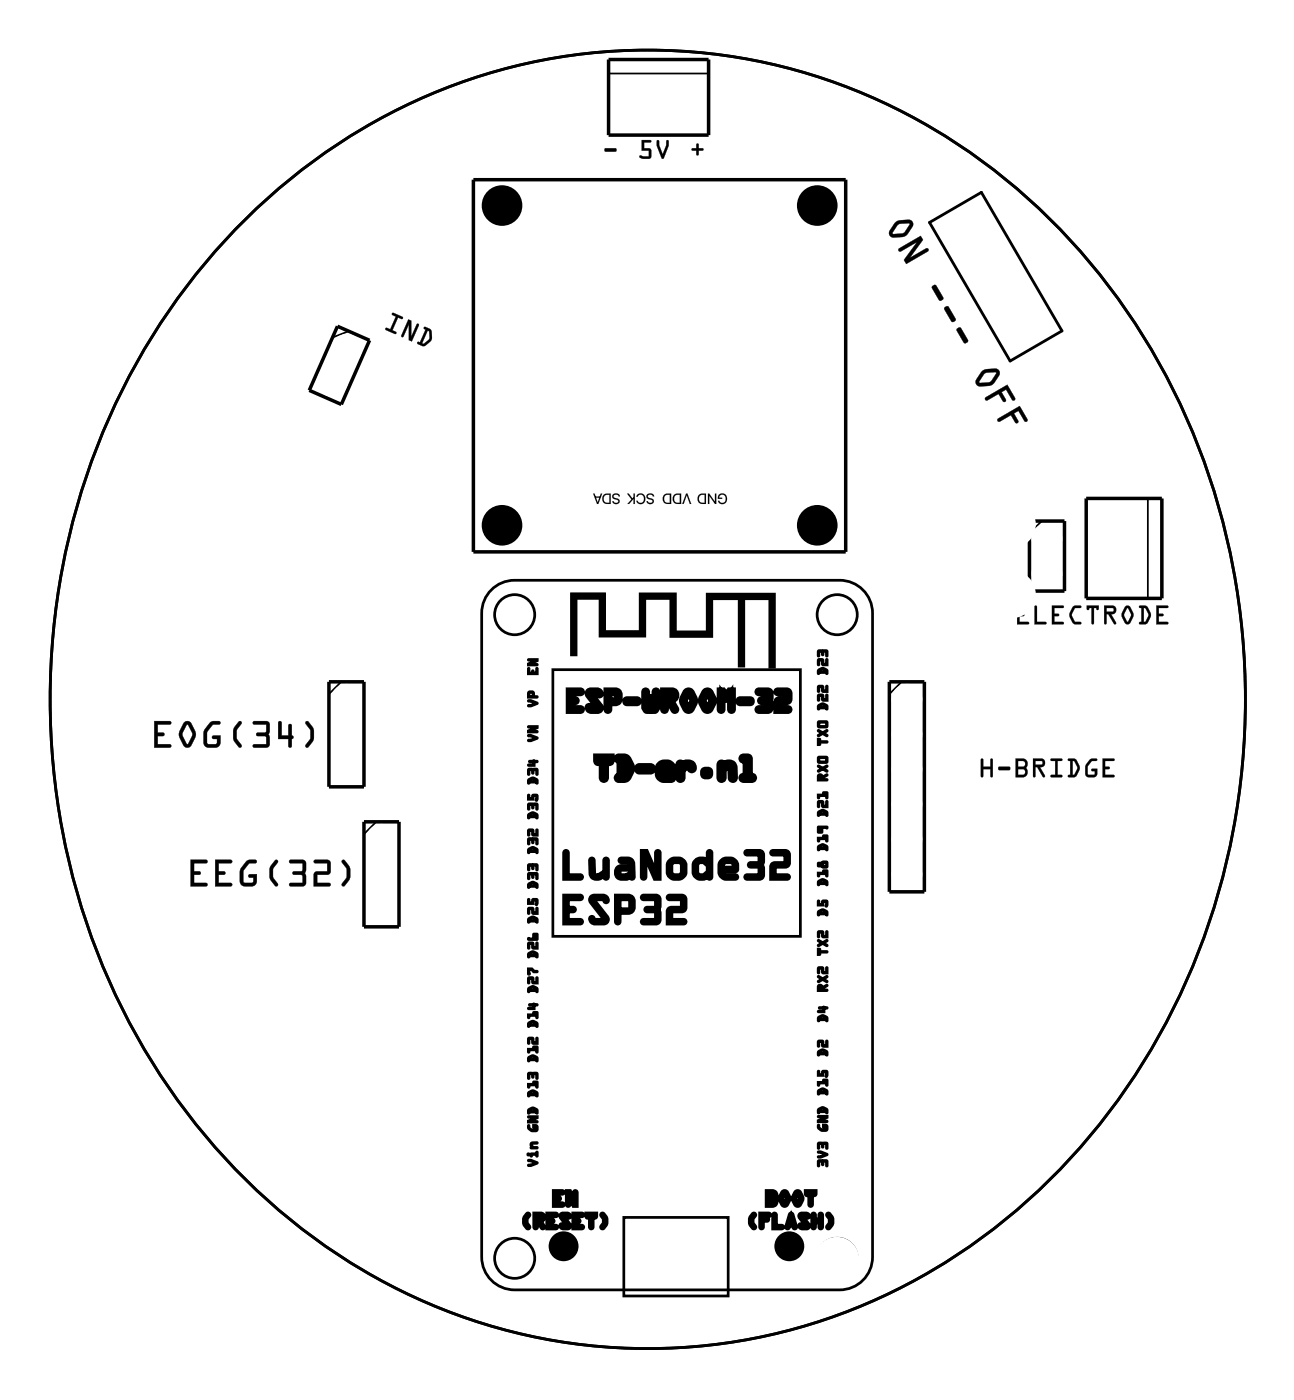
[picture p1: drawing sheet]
<svg xmlns="http://www.w3.org/2000/svg" width="94mm" height="102mm" viewBox="0 0 94 102" stroke-linecap="round" stroke-linejoin="round" font-family="sans-serif">
<g fill="none" stroke="#000" stroke-width=".2">
<path d="M18.4 15.4a40.7 40.7 0 0 1 45.4-8.1 45.8 45.8 0 0 1 24.1 28 50.3 50.3 0 0 1-8.4 46.6 41.9 41.9 0 0 1-32.5 16 41.8 41.8 0 0 1-32.6-16 50.3 50.3 0 0 1-4.8-54.9 46.8 46.8 0 0 1 8.8-11.6zM67.4 16.1l3.8-2.1 5.8 10-3.7 2.2zM35.8 42.6l1-.4 .5-.1h23.6a2.38 2.38 0 0 1 2.4 2.4v46.7a2.38 2.38 0 0 1-2.4 2.4h-23.6a2.38 2.38 0 0 1-2.4-2.4v-46.7a2.38 2.38 0 0 1 .9-1.9zM40.1 48.6h17.9v19.4h-17.9zM45.2 88.4h7.6v5.7h-7.6z"/>
<circle cx="37.3" cy="44.6" r="1.46"/>
<circle cx="60.7" cy="44.6" r="1.46"/>
<circle cx="37.3" cy="91.3" r="1.46"/>
<circle cx="60.7" cy="91.3" r="1.46"/>
</g>
<g fill="#000">
<path d="M41.3 43h2.6v2.7h2.4v-2.7h2.8v2.8h2.1v-2.8h5.1v5.5h-.6v-5h-1.7v4.9h-.5v-4.9h-1.8v2.8h-3.2v-2.8h-1.6v2.8h-3.5v-2.8h-1.5v4.1h-.6z"/>
<path d="M43.9 10.8l.7-.1 .1 .2-.1 .1h-.7h-.1zM43.9 10.8v.2h.7l.1-.1-.1-.1zM46.5 10.2h.6a.1 .1 0 0 1 .1 .1 .1 .1 0 0 1-.1 .1l-.4-.1v.5h.5v.6l-.1 .1h-.7a.1 .1 0 0 1 0-.2 .1 .1 0 0 1 .1 0l.6 .1v-.5h-.6zM46.5 10.2v.7h.6v.5l-.7-.1v.1l.2 .1h.5l.1-.1v-.5l-.1-.1h-.4v-.5h.5v-.1zM47.6 10.2h.2v.3l.3 .7 .2-.7v-.2a.1 .1 0 0 1 .1-.1 .1 .1 0 0 1 .1 .1v.3l-.4 .9-.5-.9zM47.7 10.2l-.1 .4 .4 .9h.1l.4-.9v-.4h-.2v.3l-.2 .7-.3-.7v-.3zM50.2 10.8h.3v-.3a.1 .1 0 0 1 .1-.1 .1 .1 0 0 1 .1 .1v.3l.2-.1a.1 .1 0 0 1 .1 .1 .1 .1 0 0 1-.1 .1h-.2v.3a.1 .1 0 0 1-.1 .1 .1 .1 0 0 1-.1-.1v-.3h-.3zM50.2 10.8v.1h.3v.3l.1 .1 .1-.1v-.3h.3v-.1h-.3v-.3l-.1-.1-.1 .1v.3z"/>
<path d="M43.9 10.8h.7l.1 .1-.1 .1h-.7h-.1zM46.5 10.2h.6l.1 .1h-.1h-.4v.5h.4l.1 .1v.5l-.1 .1h-.4a.15 .15 0 0 1-.3 0 .15 .15 0 0 1 .1-.2l.6 .1v-.5h-.6zM47.6 10.2h.2v.3l.3 .7 .2-.7v-.3h.2v.4l-.4 .9h-.1l-.4-.9zM50.2 10.8h.3v-.3l.1-.1 .1 .1v.3h.3v.1h-.3v.3l-.1 .1-.1-.1v-.3h-.3z"/>
<path d="M64.9 16.1a1.15 1.15 0 0 1 1-.2 .34 .34 0 0 1 .3 .6 1.15 1.15 0 0 1-1.5 .7l-.2-.1v-.3zM64.9 16.2l-.4 .5a.34 .34 0 0 0 .3 .5l.8-.1 .6-.7a.34 .34 0 0 0-.3-.5l-.6 .1zM65.1 16.4l-.4 .5 .1 .1 .7-.1 .5-.6-.7-.1zM65.1 16.3l.8-.1 .1 .1-.5 .6-.7 .1-.1-.1zM65.2 18.1l1.6-1 .1 .3-.9 1.3 1.1-.7a.14 .14 0 0 1 .2 .1 .14 .14 0 0 1 0 .2l-1.6 .9-.2-.3 1-1.3-1.2 .7-.1-.1zM65.2 18.1v.1h.1l1.2-.6-.9 1.3 .1 .3 1.6-1a.11 .11 0 0 0 0-.1 .11 .11 0 0 0-.1-.1l-1.2 .7 .9-1.3-.1-.3zM67.6 20.8l.3-.1 .5 .9a.2 .2 0 0 1-.1 .2 .2 .2 0 0 1-.2 0l-.5-.9zM67.6 20.8v.1l.5 .9a.18 .18 0 0 0 .2 0 .18 .18 0 0 0 .1-.2l-.5-.9zM68.5 22.3l.3-.1 .5 .9a.2 .2 0 0 1-.1 .2 .2 .2 0 0 1-.2 0l-.5-.8zM68.5 22.3v.2l.5 .8a.18 .18 0 0 0 .2 0 .18 .18 0 0 0 .1-.1l-.5-.9zM69.4 23.9l.3-.1 .5 .9a.2 .2 0 0 1-.1 .2 .2 .2 0 0 1-.2 0l-.5-.9zM69.4 23.9v.1l.5 .8a.18 .18 0 0 0 .2 .1 .18 .18 0 0 0 .1-.2l-.5-.9zM71.2 26.9a1.15 1.15 0 0 1 1-.2 .34 .34 0 0 1 .3 .6 1.15 1.15 0 0 1-1.5 .7l-.2-.1v-.3zM71.2 27l-.4 .5a.34 .34 0 0 0 .3 .5l.8-.1 .6-.6a.34 .34 0 0 0-.3-.5h-.6zM71.3 27.2l-.3 .5 .1 .1 .7-.1 .4-.6-.6-.1zM71.4 27.1l.8-.1 .1 .1-.5 .6-.8 .1v-.1zM71.4 28.9l1.7-1 .5 1a.14 .14 0 0 1 0 .2 .14 .14 0 0 1-.2-.1l-.4-.7-.4 .2 .3 .5a.14 .14 0 0 1 0 .2 .14 .14 0 0 1-.2-.1l-.3-.5-.8 .5-.2-.1zM71.5 28.9v.1l.1 .1 .8-.5 .3 .5a.11 .11 0 0 0 .2 0 .11 .11 0 0 0 0-.1l-.3-.5 .4-.3 .4 .8a.11 .11 0 0 0 .2 0 .11 .11 0 0 0 0-.1l-.6-1zM72.3 30.4l1.6-.9 .6 .9a.14 .14 0 0 1 0 .2 .14 .14 0 0 1-.2 0l-.4-.8-.4 .2 .3 .5a.14 .14 0 0 1 0 .2 .14 .14 0 0 1-.2 0l-.3-.6-.8 .5h-.2zM72.4 30.4v.1l.1 .1 .8-.5 .3 .5a.11 .11 0 0 0 .2 .1 .11 .11 0 0 0 0-.2l-.3-.5 .4-.2 .4 .7a.11 .11 0 0 0 .1 .1 .11 .11 0 0 0 .1-.2l-.6-.9z"/>
<path d="M64.9 16.1a1.14 1.14 0 0 1 1-.2 .33 .33 0 0 1 .3 .5 1.14 1.14 0 0 1-1.5 .8l-.2-.1v-.3zM65.1 16.3l-.4 .6 .1 .1 .7-.1 .5-.6-.1-.1zM65.2 18.1l1.6-1 .1 .3-.9 1.3 1.2-.7a.12 .12 0 0 1 .1 .1 .12 .12 0 0 1 0 .1l-1.6 1-.1-.3 .9-1.3-1.2 .6h-.1zM67.6 20.8l.3-.1 .5 .9a.19 .19 0 0 1-.1 .2 .19 .19 0 0 1-.2 0l-.5-.9zM68.5 22.3l.3-.1 .5 .9a.19 .19 0 0 1-.1 .2 .19 .19 0 0 1-.2 0l-.5-.8zM69.4 23.9l.3-.1 .5 .9a.19 .19 0 0 1-.1 .2 .19 .19 0 0 1-.2-.1l-.5-.8zM71.2 26.9a1.14 1.14 0 0 1 1-.1 .33 .33 0 0 1 .3 .5 1.14 1.14 0 0 1-1.5 .7l-.2-.1v-.3zM71.4 27.1l-.4 .6v.1l.8-.1 .5-.6-.1-.1zM71.5 28.9l1.5-1 .6 1a.12 .12 0 0 1 0 .2 .12 .12 0 0 1-.2-.1l-.4-.7-.4 .2 .3 .5a.12 .12 0 0 1 0 .2 .12 .12 0 0 1-.2-.1l-.3-.5-.8 .5-.2-.1zM72.4 30.4l1.5-.9 .6 .9a.12 .12 0 0 1 0 .2 .12 .12 0 0 1-.2-.1l-.4-.7-.4 .2 .3 .5a.12 .12 0 0 1 0 .2 .12 .12 0 0 1-.2 0l-.3-.6-.8 .5-.2-.1z"/>
<path d="M28.4 22.7l.8 .3a.1 .1 0 0 1 0 .1 .1 .1 0 0 1-.1 .1l-.2-.2-.4 1 .2 .1a.1 .1 0 0 1 .1 .1 .1 .1 0 0 1-.2 0l-.6-.2a.11 .11 0 0 1-.1-.2 .1 .1 0 0 1 .2 0l.2 .1 .4-.9-.3-.1zM28.4 22.7v.1l.3 .2-.4 .9-.3-.1-.1 .1 .8 .3v-.1l-.3-.1 .5-1 .2 .1h.1zM29.6 23.2l.2 .1v1.1l.4-.9a.1 .1 0 0 1 .1 0 .1 .1 0 0 1 .1 .1l-.5 1.2-.3-.1v-1.2l-.3 .9a.11 .11 0 0 1-.2 .1 .1 .1 0 0 1 0-.2zM29.6 23.2l-.5 1.2 .1 .1 .1-.1 .4-.9-.1 1.2 .3 .1 .5-1.2-.1-.1h-.1l-.4 .9v-1.1zM30.7 23.7l.6 .2v.8l-.5 .4-.5-.1a.1 .1 0 0 1-.1-.1 .11 .11 0 0 1 .2-.1h.1l.4-.9-.2-.1zM30.8 23.7l-.1 .1 .2 .1-.4 1-.2-.1v.1l.4 .2 .5-.3 .1-.3v-.5zM31 24l-.4 .9h.2l.3-.3v-.5zM31 24l.1 .1v.5l-.4 .3h-.1z"/>
<path d="M28.4 22.7l.8 .4-.1 .1-.2-.2-.4 1 .2 .1v.1l-.8-.3 .1-.1 .3 .1 .4-.9-.3-.1zM29.6 23.2l.2 .1v1.1l.4-.9h.1l.1 .1-.5 1.2-.3-.1v-1.2l-.3 .9-.1 .1-.1-.1zM30.8 23.7l.5 .2a.8 .8 0 0 1-.4 1.2h-.2l-.5-.2 .1-.1h.2l.4-.9-.2-.1zM31 24l-.4 .9h.1l.4-.3v-.5z"/>
<path d="M44.5 35.9l-.1 .2 .2 .1a.16 .16 0 0 1 .2 .2 .16 .16 0 0 1-.1 .2 .16 .16 0 0 1-.2-.2h-.1a.24 .24 0 0 0 .4 .2 .24 .24 0 0 0 0-.4 .19 .19 0 0 1-.2 0 .19 .19 0 0 1-.1-.2l.2-.1 .3 .1a.3 .3 0 0 0-.5-.1zM43.8 35.9a.39 .39 0 0 0-.1 .4 .39 .39 0 0 0 .3 .3h.3v-.8zM43.8 36l.4-.1v.6a.32 .32 0 0 1-.4-.1 .32 .32 0 0 1 0-.4zM43.6 35.8l-.3 .8h.1l.3-.8zM43.1 36l.1 .1h.3v-.1zM43 35.8l.3 .8-.2-.8z"/>
<path d="M44.5 35.9l-.1 .2 .2 .1a.16 .16 0 0 1 .2 .2 .16 .16 0 0 1-.1 .1 .16 .16 0 0 1-.2-.1h-.1a.27 .27 0 0 0 .3 .2 .27 .27 0 0 0 .2-.2l-.2-.2a.17 .17 0 0 1-.2-.1 .17 .17 0 0 1 .1-.2 .17 .17 0 0 1 .2 0l.2 .1a.3 .3 0 0 0-.5-.1zM44.5 35.9a.3 .3 0 0 1 .5 .1h-.1a.17 .17 0 0 0-.2-.1 .17 .17 0 0 0-.2 .2h.1a.25 .25 0 0 1 .3 .3 .25 .25 0 0 1-.3 .2 .25 .25 0 0 1-.2-.2h.1a.15 .15 0 0 0 .2 .1 .15 .15 0 0 0 .1-.2l-.2-.1a.21 .21 0 0 1-.2-.1 .21 .21 0 0 1 .1-.2zM43.8 35.9a.38 .38 0 0 0-.1 .4 .38 .38 0 0 0 .3 .3h.3v-.8zM43.8 35.9l.5-.1v.8h-.3a.39 .39 0 0 1-.3-.3 .39 .39 0 0 1 .1-.4zM43.8 36l.4-.1v.6a.31 .31 0 0 1-.4-.3zM43.8 36a.31 .31 0 0 0 0 .4 .31 .31 0 0 0 .4 .1v-.6zM43.6 35.8l-.3 .8h.1l.3-.8zM43.6 35.8h.1l-.3 .8h-.1zM43.1 36l.1 .1h.3v-.1zM43.1 36h.4v.1h-.3zM43 35.8l.3 .8-.2-.8zM43 35.8h.1l.2 .8z"/>
<path d="M47 35.9l-.1 .2 .2 .1a.16 .16 0 0 1 .2 .2 .16 .16 0 0 1-.2 .2 .16 .16 0 0 1-.1-.2h-.1a.24 .24 0 0 0 .3 .2 .24 .24 0 0 0 .1-.4 .19 .19 0 0 1-.2 0 .19 .19 0 0 1-.1-.2l.2-.1 .2 .1a.3 .3 0 0 0-.4-.1zM46.2 35.9l-.1 .2h.1a.25 .25 0 0 1 .4-.1 .25 .25 0 0 1 0 .4 .25 .25 0 0 1-.4-.1h-.1a.36 .36 0 0 0 .6 .2 .36 .36 0 0 0 0-.6 .36 .36 0 0 0-.5 0zM46 36.1l-.5 .5h.1l.4-.4zM45.9 35.8v.8h.1v-.8zM45.5 35.8l.3 .4h.1l-.3-.4z"/>
<path d="M47 35.9l-.1 .2 .2 .1a.16 .16 0 0 1 .2 .2 .16 .16 0 0 1-.2 .1 .16 .16 0 0 1-.1-.1h-.1a.27 .27 0 0 0 .3 .2 .27 .27 0 0 0 .2-.2l-.2-.2a.17 .17 0 0 1-.2-.1 .17 .17 0 0 1 .1-.2 .17 .17 0 0 1 .2 0l.1 .1a.3 .3 0 0 0-.4-.1zM46.9 35.9a.3 .3 0 0 1 .5 .1h-.1a.17 .17 0 0 0-.2-.1 .17 .17 0 0 0-.1 .2h.1a.25 .25 0 0 1 .3 .3 .25 .25 0 0 1-.3 .2 .25 .25 0 0 1-.2-.2h.1a.15 .15 0 0 0 .2 .1 .15 .15 0 0 0 .1-.2l-.2-.1a.21 .21 0 0 1-.2-.1 .21 .21 0 0 1 0-.2zM46.2 35.9l-.1 .2 .1-.1a.26 .26 0 0 1 .4 0 .26 .26 0 0 1 0 .4 .26 .26 0 0 1-.4-.1h-.1a.36 .36 0 0 0 .6 .2 .36 .36 0 0 0 0-.6l-.2-.1zM46.2 35.9a.36 .36 0 0 1 .5 0 .36 .36 0 0 1 0 .6 .36 .36 0 0 1-.5-.1l-.1-.1h.1a.26 .26 0 0 0 .4 .1 .26 .26 0 0 0 .1-.4 .22 .22 0 0 0-.3-.1 .22 .22 0 0 0-.2 .2h-.1zM45.9 36.1l-.4 .5h.1l.4-.4zM46 36.1v.1l-.4 .4h-.1zM45.9 35.8v.8h.1v-.8zM45.9 35.8h.1v.8h-.1zM45.5 35.8l.3 .4h.1l-.3-.4zM45.5 35.8h.1l.3 .4-.1 .1z"/>
<path d="M49.8 35.8l-.3 .8h.1l.2-.7 .2 .7h.1l-.3-.8zM48.9 35.9a.39 .39 0 0 0-.1 .4 .39 .39 0 0 0 .3 .3h.3v-.8zM48.9 36l.4-.1v.6a.32 .32 0 0 1-.4-.1 .32 .32 0 0 1 0-.4zM48.2 35.9a.39 .39 0 0 0-.1 .4 .39 .39 0 0 0 .3 .3h.3v-.8zM48.2 36l.4-.1v.6a.32 .32 0 0 1-.4-.1 .32 .32 0 0 1 0-.4z"/>
<path d="M49.8 35.8l-.3 .8h.1l.2-.7 .2 .7h.1l-.3-.8zM49.8 35.8h.1l.2 .8h-.1l-.2-.7-.2 .7h-.1zM48.9 35.9a.38 .38 0 0 0-.1 .4 .38 .38 0 0 0 .3 .3h.3v-.8zM48.9 35.9l.5-.1v.8h-.3a.39 .39 0 0 1-.3-.3 .39 .39 0 0 1 .1-.4zM48.9 36l.4-.1v.6a.31 .31 0 0 1-.4-.3zM49 36a.31 .31 0 0 0-.1 .4 .31 .31 0 0 0 .4 .1v-.6zM48.2 35.9a.38 .38 0 0 0-.1 .4 .38 .38 0 0 0 .3 .3h.3v-.8zM48.2 35.9l.5-.1v.8h-.3a.39 .39 0 0 1-.3-.3 .39 .39 0 0 1 .1-.4zM48.2 36l.4-.1v.6a.31 .31 0 0 1-.4-.3zM48.2 36a.31 .31 0 0 0 0 .4 .31 .31 0 0 0 .4 .1v-.6z"/>
<path d="M52.1 35.9v.3h.3v-.1h-.2a.26 .26 0 0 1 .3-.2 .26 .26 0 0 1 .1 .5 .23 .23 0 0 1-.2 .1 .23 .23 0 0 1-.2-.2h-.1a.36 .36 0 0 0 .5 .2 .36 .36 0 0 0 .1-.5 .36 .36 0 0 0-.5-.1zM51.3 35.8v.8h.1l.1-.6-.1-.1 .5 .7v-.8h-.1v.6l.1 .1-.5-.7zM50.7 35.9a.39 .39 0 0 0-.1 .4 .39 .39 0 0 0 .3 .3h.3v-.8zM50.8 36l.3-.1v.6a.32 .32 0 0 1-.4-.1 .32 .32 0 0 1 .1-.4z"/>
<path d="M52.1 35.9v.3h.3v-.1h-.2a.24 .24 0 0 1 .2-.2 .24 .24 0 0 1 .2 .2 .26 .26 0 0 1-.1 .4 .26 .26 0 0 1-.3-.2h-.1a.36 .36 0 0 0 .5 .2 .36 .36 0 0 0 .1-.5 .36 .36 0 0 0-.6-.1zM52.1 35.9a.37 .37 0 0 1 .6 .1 .37 .37 0 0 1-.1 .5 .37 .37 0 0 1-.5-.1v-.1h.1a.25 .25 0 0 0 .3 .1 .25 .25 0 0 0 0-.4 .25 .25 0 0 0-.3 .1h.2v.1h-.3zM51.3 35.8v.8h.1l.1-.6-.1-.1 .5 .7v-.8h-.1v.6l.1 .1-.5-.7zM51.3 35.8h.1l.5 .7-.1-.1v-.6h.1v.8h-.1l-.4-.7 .1 .1-.1 .6h-.1zM50.7 35.9a.38 .38 0 0 0-.1 .4 .38 .38 0 0 0 .3 .3h.3v-.8zM50.7 35.9l.5-.1v.8h-.3a.39 .39 0 0 1-.3-.3 .39 .39 0 0 1 .1-.4zM50.7 36l.4-.1v.6a.31 .31 0 0 1-.4-.3zM50.8 36a.31 .31 0 0 0-.1 .4 .31 .31 0 0 0 .4 .1v-.6z"/>
<path d="M11.2 52.3h1.1a.14 .14 0 0 1 .1 .2 .14 .14 0 0 1-.1 .1h-.9v.6h.4a.14 .14 0 0 1 .1 .1 .14 .14 0 0 1-.1 .1h-.4v.6h.9a.14 .14 0 0 1 .1 .1 .14 .14 0 0 1-.1 .2h-1.1zM11.2 52.3v2l1.1-.1a.11 .11 0 0 0 .1-.1 .11 .11 0 0 0-.1-.1h-.9v-.6h.4a.11 .11 0 0 0 .1-.1 .11 .11 0 0 0-.1-.1h-.4v-.6h.9a.11 .11 0 0 0 .1-.1 .11 .11 0 0 0-.1-.2zM13.3 52.4l.3-.1 .3 .2a1.15 1.15 0 0 1-.1 1.7l-.2 .1-.3-.1-.3-.8a1.15 1.15 0 0 1 .3-.9zM13.4 52.4l-.4 .9 .3 .8a.34 .34 0 0 0 .6 0l.3-.8-.3-.8a.33 .33 0 0 0-.5-.1zM13.6 52.6l-.4 .7 .4 .7 .3-.7-.3-.7zM13.5 52.6h.2l.3 .7-.4 .7-.4-.7zM15.2 52.5l.1-.1 .6-.1a.14 .14 0 0 1 .1 .2 .14 .14 0 0 1-.1 .1h-.5l-.4 .5 .1 .9h.6v-.4h-.2a.14 .14 0 0 1-.1-.1 .14 .14 0 0 1 .1-.1h.5v.5a.39 .39 0 0 1-.4 .4h-.5a.39 .39 0 0 1-.4-.4l.1-.9zM15.2 52.5a1.39 1.39 0 0 0-.3 1.6 .97 .97 0 0 0 1 0l.1-.2v-.5h-.5a.11 .11 0 0 0-.1 .1 .11 .11 0 0 0 .1 .1h.3l-.1 .4h-.7v-.9l.4-.5h.5a.11 .11 0 0 0 .1-.1 .11 .11 0 0 0-.1-.2 .64 .64 0 0 0-.7 .2zM17.3 52.4a.14 .14 0 0 1 .2-.1 .14 .14 0 0 1 0 .2l-.3 .5v.5l.3 .5a.14 .14 0 0 1 0 .2 .14 .14 0 0 1-.2 0 1.22 1.22 0 0 1 0-1.8zM17.3 52.4l-.3 .3-.1 .4v.6l.4 .5a.13 .13 0 0 0 .2 0 .13 .13 0 0 0 0-.1l-.4-.6 .1-.5 .3-.5a.12 .12 0 0 0 0-.1 .12 .12 0 0 0-.2 0zM18.4 52.4l.9-.1 .2 .1 .1 .2v.4l-.1 .3 .1 .2v.6l-.3 .2h-.8a.14 .14 0 0 1-.2-.2 .14 .14 0 0 1 .2-.1h.8v-.5l-.6-.1a.14 .14 0 0 1-.1-.1 .14 .14 0 0 1 .1-.1l.6-.1v-.5h-.9zM18.4 52.4v.2h.9v.5l-.6 .1a.11 .11 0 0 0-.1 .1 .11 .11 0 0 0 .1 .1h.6v.6h-.8a.11 .11 0 0 0-.2 .1 .11 .11 0 0 0 .2 .1h.8l.2-.1v-.6l-.1-.2 .1-.3v-.4v-.2l-.2-.1zM20.2 52.4h.2v1h.5v-.7a.14 .14 0 0 1 .1-.2 .14 .14 0 0 1 .2 .2v.7a.13 .13 0 0 1 .1 .1 .13 .13 0 0 1-.1 .1v.5a.14 .14 0 0 1-.2 .2 .14 .14 0 0 1-.1-.2v-.5h-.7zM20.2 52.4v1.2h.7v.5a.11 .11 0 0 0 .1 .1 .11 .11 0 0 0 .1-.1v-.5a.11 .11 0 0 0 .2-.1 .11 .11 0 0 0-.2-.1v-.7a.11 .11 0 0 0-.1-.1 .11 .11 0 0 0-.1 .1v.7h-.5v-1zM22.2 52.4h.2a1.22 1.22 0 0 1 0 1.8 .14 .14 0 0 1-.2 0 .14 .14 0 0 1 0-.2l.3-.5v-.5l-.3-.5zM22.2 52.4v.1l.3 .5v.5l-.3 .6a.12 .12 0 0 0 0 .1 .12 .12 0 0 0 .2 0l.3-.5 .1-.6-.1-.4-.3-.3z"/>
<path d="M11.2 52.3h1.1a.12 .12 0 0 1 .1 .2 .12 .12 0 0 1-.1 .1h-.9v.6h.4a.12 .12 0 0 1 .1 .1 .12 .12 0 0 1-.1 .1h-.4v.6h.9a.12 .12 0 0 1 .1 .1 .12 .12 0 0 1-.1 .2h-1.1zM13.3 52.4l.3-.1 .3 .2a1.14 1.14 0 0 1-.1 1.7l-.2 .1-.3-.2a1.14 1.14 0 0 1 0-1.7zM13.5 52.6l-.3 .7 .4 .7 .4-.7-.3-.7zM15.2 52.5l.1-.1 .6-.1a.12 .12 0 0 1 .1 .2 .12 .12 0 0 1-.1 .1h-.5l-.4 .5v.9h.7v-.4h-.2a.12 .12 0 0 1-.1-.1 .12 .12 0 0 1 .1-.1h.5v.5a.38 .38 0 0 1-.4 .4h-.5a.37 .37 0 0 1-.3-.4 1.32 1.32 0 0 1 .4-1.4zM17.3 52.4a.13 .13 0 0 1 .2 0 .13 .13 0 0 1 0 .1 1.04 1.04 0 0 0 0 1.6v.1a1.1 1.1 0 0 1-.2-1.8zM18.4 52.4h1l.1 .1 .1 .5a.36 .36 0 0 0 0 .5l-.1 .6-.1 .1-.9 .1a.14 .14 0 0 1-.2-.2 .12 .12 0 0 1 .2-.1h.8v-.5l-.6-.1a.12 .12 0 0 1-.1-.1 .12 .12 0 0 1 .1-.1l.6-.1v-.5h-.9zM20.2 52.4h.2v1h.5v-.7a.12 .12 0 0 1 .1-.2 .14 .14 0 0 1 .2 .2v.7a.12 .12 0 0 1 .1 .1 .12 .12 0 0 1-.1 .1v.5a.14 .14 0 0 1-.2 .2 .12 .12 0 0 1-.1-.2v-.5h-.7zM22.2 52.4v-.1a1.11 1.11 0 0 1 .1 2l-.1-.2a1.01 1.01 0 0 0 0-1.6z"/>
<path d="M38.3 53.4l.2-.1 .5 .3-.7 .2v-.1l.5-.1-.5-.2zM38.3 52.7h.7v.1l-.5 .3h.5h-.7v-.1l.5-.2h-.5z"/>
<path d="M38.3 53.3h.2l.5 .1 .1 .2-.1 .1-.7 .2a.12 .12 0 0 1-.1-.2 .12 .12 0 0 1 .1-.1h.2v.1v-.1l.3-.1v.1l-.3-.1v-.1v.1h-.2zM38.3 53.4l.7 .2-.7 .2v-.1h.2v.1v-.1l.4-.2 .1 .1v-.1l-.1 .1-.4-.2v-.1v.1h-.2zM38.3 52.7l.8-.1v.3l-.6 .2v-.1h.4a.12 .12 0 0 1 .2 .1 .12 .12 0 0 1-.2 .1h-.7v-.2l.6-.3v.2h-.5zM38.3 52.7h.5l.1 .2-.6 .2v-.1h.1v.1h-.1h.6h-.4l-.1-.1 .6-.3v.1h-.1v-.1h.1v.1h-.7z"/>
<path d="M38.3 50.8h.2l.5 .3-.7 .2v-.1l.5-.2-.5-.1zM38.3 50.2h.3l.1 .3 .3 .1h-.7zM38.4 50.3v.2h.2v-.2z"/>
<path d="M38.3 50.8l.2-.1 .5 .2 .1 .1-.1 .2-.7 .1a.12 .12 0 0 1-.1-.1 .12 .12 0 0 1 .1-.1h.2v.1v-.1l.3-.1v.1l-.3-.1v-.1v.1h-.2zM38.3 50.8l.7 .2-.7 .2h.2v.1v-.1l.4-.2 .1 .1v-.1l-.1 .1-.4-.2v-.1v.1h-.2zM38.3 50.2l.4-.1 .1 .2v.2h-.1h.2a.12 .12 0 0 1 .2 .1 .12 .12 0 0 1-.2 .1h-.7zM38.4 50.3v.3h-.1v-.1h.6v.1h-.3v-.3zM38.4 50.3l.1 .2h-.1h.2v-.2zM38.3 50.2h.4v.4h-.4z"/>
<path d="M38.3 59.1a.41 .41 0 0 1 .6 0v.3v-.1h-.5l-.1 .1zM38.4 59.2h.5l-.3-.2zM38.3 58.3h.6l.1 .4h-.1v-.3h-.2l-.1 .3v-.3h-.2l-.1 .3zM38.3 57.7h.1v.2h.2v-.2h.3v.4v-.3h-.2v.2h-.4z"/>
<path d="M38.3 59l.1 .1-.1-.1 .3-.1 .3 .1v.1v-.1a.32 .32 0 0 1 .1 .5l-.2-.1v-.1h.1v.1h-.5v-.1a.1 .1 0 0 1 0 .2 .1 .1 0 0 1-.1-.1zM38.5 59h.1l-.2 .1v.2h-.1v-.1h.7v.1h-.1v-.2l-.2-.1zM38.4 59.1h.5v.1l-.2-.1-.2 .1zM38.3 59.1h.1l.3-.1 .2 .1h.1v.2h-.7zM38.3 58.3l.2-.1 .2 .1h-.1l.1-.1h.3v.1l.1 .4a.12 .12 0 0 1-.2 .1 .12 .12 0 0 1-.1-.1v-.3h.1v.1h-.2l.1 .1a.12 .12 0 0 1-.2 .1 .12 .12 0 0 1-.1-.1v-.1h-.1v-.1h.1v.3a.12 .12 0 0 1-.2 .1 .12 .12 0 0 1-.1-.1zM38.3 58.3l.3 .1 .1 .2h-.1v-.2l.4-.1v.4h-.1v-.3l-.3 .1-.2-.1v.3h-.1zM38.3 57.6l.2 .1v.2h-.1h.2h-.1l.1-.3h.4l.1 .2-.1 .3h-.1h.1a.12 .12 0 0 1-.1 .1 .12 .12 0 0 1-.1-.2h.1h-.1v-.2h.1h-.2h.1v.3h-.6zM38.3 57.7h.1v.3h-.1v-.1h.4v.1h-.1v-.3h.4v.3l-.1 .1v-.3h-.2v.2h-.4z"/>
<path d="M38.3 56.6a.41 .41 0 0 1 .6 0v.3v-.1h-.5l-.1 .1zM38.4 56.6l.5 .1-.3-.2zM38.3 55.8h.6l.1 .4h-.1v-.3h-.2l-.1 .2v-.2h-.2l-.1 .3zM38.4 55.2h.3l.3 .1h-.2v.3h-.5v-.1h.4v-.2h-.3z"/>
<path d="M38.3 56.5h.1h-.1l.3-.2 .3 .2a.32 .32 0 0 1 .1 .4h-.2v-.1h.1v.1h-.5v-.1a.1 .1 0 0 1 0 .1 .1 .1 0 0 1-.1 0zM38.5 56.5h.1l-.2 .1v.2h-.1v-.1h.7v.1h-.1v-.2l-.2-.1zM38.4 56.6h.5v.1l-.2-.1v-.1l-.2 .2zM38.3 56.6h.1l.3-.1 .2 .1h.1v.2h-.7zM38.3 55.8l.2-.1 .2 .1h-.1l.1-.1h.3v.1l.1 .4a.12 .12 0 0 1-.2 .1 .12 .12 0 0 1-.1-.1v-.3h.1v.1h-.2l.1 .1a.12 .12 0 0 1-.2 .1 .12 .12 0 0 1-.1-.1v-.1h-.1v-.1h.1v.3a.12 .12 0 0 1-.2 .1 .12 .12 0 0 1-.1-.1zM38.3 55.8h.3l.1 .3h-.1v-.3h.4v.4h-.1v-.3h-.3h-.2v.3h-.1zM38.3 55.2l.4-.1-.1 .1a.12 .12 0 0 1 .1-.1 .12 .12 0 0 1 .1 .1v-.1h.1a.14 .14 0 0 1 .2 .2 .12 .12 0 0 1-.2 .1h-.1v-.1v.3h-.5a.12 .12 0 0 1-.1-.1 .12 .12 0 0 1 .1-.1h.4v.1h-.1v-.2h.1v.1h-.3zM38.4 55.2h.3v.4h-.4v-.1h.5v.1h-.1v-.4h.2v.1h-.2v-.1v.1h-.3z"/>
<path d="M38.3 48.5h.1v.3h.2v-.1l.1 .1h.2l.1-.3v.4h-.7zM38.3 47.9l.7-.1v.2l-.5 .2 .5 .1h-.7v-.1l.5-.3h-.5z"/>
<path d="M38.3 48.4l.2 .1v.3h-.1h.2h-.1v-.1a.12 .12 0 0 1 .1-.1 .12 .12 0 0 1 .2 .1v.1h-.1h.2h-.1v-.3a.12 .12 0 0 1 .1-.1 .12 .12 0 0 1 .2 .1v.5h-.9zM38.3 48.5h.1v.4h-.1v-.1h.7v.1h-.1v-.4h.1v.4h-.4v-.2h.1v.2h-.4zM38.3 47.8h.8v.2l-.6 .3v-.1v-.1h.4a.12 .12 0 0 1 .2 .1 .14 .14 0 0 1-.2 .2h-.7v-.3l.6-.2v.1h-.5zM38.3 47.9h.5l.1 .1-.6 .2h.1v.1h-.1v-.1h.6v.1h-.4l-.1-.2 .6-.2v.1h-.1v-.2h.1v.1h-.7z"/>
<path d="M41 49.9h1.1a.32 .32 0 0 1 .3 .3 .32 .32 0 0 1-.3 .3h-.7v-.2h.3v.5h-.3v-.3h.3a.32 .32 0 0 1 .3 .3 .32 .32 0 0 1-.3 .4h-.3v-.3h.3v.5h-.3v-.2h.7a.32 .32 0 0 1 .3 .3 .32 .32 0 0 1-.3 .3h-1.1zM41.2 50.1h.9a.13 .13 0 0 0-.1 .1 .13 .13 0 0 0 .1 .1h-.8v-.2h.2v1.5h-.2v-.2h.8a.13 .13 0 0 0-.1 .1 .13 .13 0 0 0 .1 .1h-.9v-.9h.5a.13 .13 0 0 0-.1 .1 .13 .13 0 0 0 .1 .2h-.5zM42.5 50a.9 .9 0 0 1 1.2 .2 .33 .33 0 0 1-.1 .5 .33 .33 0 0 1-.5-.3l.2 .1h-.5l.2-.1v-.1h-.2l.2-.1 .7 .9-.2 .1 .2-.1a.44 .44 0 0 1 0 .5 .44 .44 0 0 1-.4 .2h-.4a.4 .4 0 0 1-.5-.3 .4 .4 0 0 1 .4-.5l.2 .3-.1-.1h.4l-.2 .2h.3l-.2 .1-.7-.9-.1-.3zM42.7 50.1h.7l.2 .3a.13 .13 0 0 0-.1-.2 .14 .14 0 0 0-.2 .2l-.5-.1-.1 .2 .1-.2 .7 .9a.25 .25 0 0 1-.2 .4h-.5l-.2-.3a.13 .13 0 0 0 .1 .2 .13 .13 0 0 0 .1-.2l.8 .1h-.3l-.7-1zM43.8 49.9a1.64 1.64 0 0 1 1.2 .1 .75 .75 0 0 1-.4 1.3h-.4v-.3h.2v.5a.32 .32 0 0 1-.3 .3 .32 .32 0 0 1-.3-.3zM44 50.1h.2v1.4a.13 .13 0 0 0-.1-.1 .13 .13 0 0 0-.1 .1v-.7h.7v-.5h-.7zM44.2 50.3h.2v.5h-.2v-.2h.4l-.1 .1v-.3l.1 .1h-.4zM44 50.1a1.21 1.21 0 0 1 .9 .1l.1 .5a.32 .32 0 0 1-.4 .4h-.6zM45.2 50.6l.3-.1h.7a.36 .36 0 0 1 .3 .4 .36 .36 0 0 1-.3 .4h-.7a.37 .37 0 0 1-.4-.3 .37 .37 0 0 1 .1-.4zM45.5 50.8h.7l-.1 .1v-.1l.1 .2h-.7l.1-.2v.1zM46.6 50a.32 .32 0 0 1 .3-.1 .32 .32 0 0 1 .2 .3v1.1h-.2l.2-.1 .1 .1-.2 .1v-.2v.2l-.1-.1v-.1l.2 .1h-.2v-.6a.32 .32 0 0 1 .3-.3 .32 .32 0 0 1 .3 .3v.6h-.2l.2-.1v.1l-.2 .1v-.2h.1v.2l-.2-.1 .1-.1 .2 .1h-.2v-1.1a.32 .32 0 0 1 .3-.3 .32 .32 0 0 1 .3 .3v1.3a.49 .49 0 0 1-.4 .3 .49 .49 0 0 1-.5-.2l.2-.1 .2 .1a.5 .5 0 0 1-.5 .2 .5 .5 0 0 1-.4-.4v-1.2zM46.7 50.2a.13 .13 0 0 0 .1 .1 .13 .13 0 0 0 .2-.1v1.2h-.3l.2-.2 .1 .2-.2 .1 .2-.1h-.1h.2h-.1l.2-.3 .2 .3h-.1h.2h-.1l.2 .1-.2-.1 .1-.2 .2 .2h-.3v-1.2a.13 .13 0 0 0 .2 .1 .13 .13 0 0 0 .1-.1v1.1a.32 .32 0 0 1-.3 .4 .32 .32 0 0 1-.3-.4v-.6a.13 .13 0 0 0 .1 .1 .13 .13 0 0 0 .1-.1v.7a.31 .31 0 0 1-.4 .2 .31 .31 0 0 1-.2-.3zM47.9 49.9a1.62 1.62 0 0 1 1.2 .1 .57 .57 0 0 1 .1 .7 .57 .57 0 0 1-.6 .3v-.2l.2-.1 .4 .6a.32 .32 0 0 1-.1 .5 .32 .32 0 0 1-.4-.1l-.5-.8 .2-.1v.2h-.1v-.2h.2v.7a.32 .32 0 0 1-.3 .3 .32 .32 0 0 1-.3-.3zM48.1 50.1h.2v1.4a.13 .13 0 0 0-.1-.1 .13 .13 0 0 0-.1 .1v-.9h.4l.6 .8-.2 .1 .1-.1a.13 .13 0 0 0-.1 0 .13 .13 0 0 0-.1 .1l.2-.1-.2 .2-.6-1h.6v-.2l-.7-.1zM48.3 50.3h.2v.3h-.2v-.2h.4l-.1 .1v-.1l.1 .1h-.4zM48.1 50.1a1.21 1.21 0 0 1 .9 .1l.1 .3a.33 .33 0 0 1-.4 .3h-.6zM49.6 50a.48 .48 0 0 1 .8 .1l.2 .7-.2 .8a.47 .47 0 0 1-.5 .2 .47 .47 0 0 1-.4-.2l-.2-.5 .2-.1-.2 .1-.1-.3zM49.7 50.2l.2 .1-.2 .5-.2-.1 .2 .1v.1l.2 .5-.2 .1 .2-.2 .3 .2-.2-.1 .2-.5 .2 .1-.2-.1v-.1l.2-.1-.2 .1-.2-.5 .2-.1-.2 .2zM49.8 50.4a.17 .17 0 0 0 .1 .1 .17 .17 0 0 0 .2-.1l-.2-.1 .2 .1-.2 .4-.2-.1 .2 .1-.2 .2 .2-.1 .2 .4a.17 .17 0 0 0-.2-.1 .17 .17 0 0 0-.1 .1l.2 .1-.2-.1 .2-.4 .2 .1-.2-.1 .2-.2-.2 .1zM49.7 50.2l.2-.1h.2l.1 .1-.2 .1 .2-.1 .2 .4v.3l-.2 .6a.28 .28 0 0 1-.3 .1 .28 .28 0 0 1-.2-.1l.2-.1-.2 .1-.3-.7 .3-.6 .2 .1-.2-.1zM51 50a.48 .48 0 0 1 .7 .1l.3 .7-.3 .8a.47 .47 0 0 1-.4 .2 .47 .47 0 0 1-.4-.2l-.2-.5 .2-.1-.2 .1-.1-.3zM51.1 50.2l.2 .1-.2 .5-.2-.1 .2 .1v.1l.2 .5-.2 .1 .2-.2 .2 .2-.2-.1 .2-.5 .2 .1-.2-.1v-.1l.2-.1-.2 .1-.2-.5 .2-.1-.2 .2zM51.1 50.4a.17 .17 0 0 0 .2 .1 .17 .17 0 0 0 .2-.1l-.2-.1 .2 .1-.3 .4-.2-.1 .3 .1-.3 .2 .2-.1 .3 .4a.17 .17 0 0 0-.2-.1 .17 .17 0 0 0-.1 .1l.2 .1-.2-.1 .2-.4 .2 .1-.3-.1 .3-.2-.2 .1zM51.1 50.2l.2-.1h.2l.1 .1-.2 .1 .2-.1 .2 .4v.3l-.2 .6a.28 .28 0 0 1-.3 .1 .28 .28 0 0 1-.3-.1l.3-.1-.3 .1-.2-.7 .2-.6 .3 .1-.3-.1zM52 49.9h.6l.3 .4-.2 .1-.2-.1 .3-.4h.6v1.6a.32 .32 0 0 1-.4 .3 .32 .32 0 0 1-.3-.3v-1.1h.3l.1 .1-.2 .3-.1-.2h.2a.32 .32 0 0 1-.3 .4 .32 .32 0 0 1-.4-.4h.3l-.2 .2-.2-.3 .2-.1h.2v1.1a.32 .32 0 0 1-.3 .3 .32 .32 0 0 1-.3-.3zM52.2 49.7l.6 .9v.1a.13 .13 0 0 0-.1-.1 .13 .13 0 0 0-.2 .1v-.1l.7-.9v1.8a.13 .13 0 0 0-.2-.1 .13 .13 0 0 0-.1 .1v-1.4h.2v.2h-.2v-.2l.2 .1-.4 .6-.4-.6 .1-.1v.2h-.2v-.2h.2v1.4a.13 .13 0 0 0-.1-.1 .13 .13 0 0 0-.1 .1zM53.4 50.6l.3-.1h.7a.36 .36 0 0 1 .3 .4 .36 .36 0 0 1-.3 .4h-.7a.37 .37 0 0 1-.3-.3 .37 .37 0 0 1 0-.4zM53.7 50.8h.7l-.1 .1v-.1l.1 .2h-.7l.1-.2v.1zM54.8 50a1.21 1.21 0 0 1 1-.1l.2 .1a.89 .89 0 0 1 0 1l-.2-.2 .2-.1a.69 .69 0 0 1-.3 1.1h-.7a.32 .32 0 0 1-.3-.3 .32 .32 0 0 1 .3-.3h.7v.2h-.2v-.4l.1 .2h-.4a.32 .32 0 0 1-.3-.4 .32 .32 0 0 1 .3-.3h.4l-.1 .2v-.4h.2v.2h-.7a.32 .32 0 0 1-.3-.2 .32 .32 0 0 1 .1-.3zM55 50.1h.9v.6a.32 .32 0 0 1-.3 .3h-.4a.13 .13 0 0 0 .1-.2 .13 .13 0 0 0-.1-.1h.4a.33 .33 0 0 1 .3 .3v.6h-.9a.13 .13 0 0 0 .2-.1 .13 .13 0 0 0-.2-.1h.7v-.4l-.2-.2 .2-.1v-.4h-.7a.13 .13 0 0 0 .2-.1 .13 .13 0 0 0-.2-.1zM56.2 50a1.21 1.21 0 0 1 1-.1l.1 .1a.82 .82 0 0 1-.1 1.1l-.7 .1v-.3h.2v.5h-.2v-.2h.7a.32 .32 0 0 1 .3 .3 .32 .32 0 0 1-.3 .3h-1.1a1.5 1.5 0 0 1 .1-1.1l.3-.2h.6v.3h-.3v-.5h.3v.2h-.7a.32 .32 0 0 1-.3-.2 .32 .32 0 0 1 .1-.3zM56.4 50.1h.9v.9l-.8-.1v.7h-.2v-.2h.9a.13 .13 0 0 0-.2 .1 .13 .13 0 0 0 .2 .1h-.9v-.9h.8l-.1-.4h-.6a.13 .13 0 0 0 .1-.1 .13 .13 0 0 0-.1-.1z"/>
<path d="M41.3 50.1h.8a.1 .1 0 0 1 .1 .1 .1 .1 0 0 1-.1 .1h-.7v.5h.3a.1 .1 0 0 1 .1 0 .1 .1 0 0 1-.1 .1h-.3v.5h.7a.1 .1 0 0 1 .1 .1 .1 .1 0 0 1-.1 .1h-.8zM42.7 50.2l.7-.1 .2 .3a.14 .14 0 0 1-.2 0 .14 .14 0 0 1-.1-.1h-.5l.7 .9v.3l-.1 .1h-.5l-.2-.1-.1-.2a.13 .13 0 0 1 .2 0 .13 .13 0 0 1 .1 .1h.5l-.7-.9zM44 50.1h.8l.1 .3-.1 .5-.6 .1v.5a.1 .1 0 0 1-.1 .1 .1 .1 0 0 1-.1-.1zM44.2 50.3v.5h.5v-.5zM45.4 50.8h.8l.1 .1-.1 .1h-.7h-.1zM46.8 50.1l.1 .1 .1 1.2 .1-.1v-.6a.1 .1 0 0 1 .1-.1 .1 .1 0 0 1 .1 .1v.6l.1 .1 .1-1.2a.1 .1 0 0 1 .1-.1 .1 .1 0 0 1 .1 .1v1.2l-.2 .2-.3-.1-.3 .1-.2-.2zM48.1 50.1h.6a.34 .34 0 0 1 .3 .4 .34 .34 0 0 1-.4 .3l.4 .6a.1 .1 0 0 1 0 .2 .1 .1 0 0 1-.1-.1l-.5-.7h-.1v.7a.1 .1 0 0 1-.1 .1 .1 .1 0 0 1-.1-.1zM48.3 50.3v.3l.5-.1v-.2zM49.7 50.2l.2-.1 .2 .1 .3 .6v.1l-.2 .6a.25 .25 0 0 1-.5 0l-.2-.7zM49.9 50.3l-.2 .5 .2 .6 .3-.6zM51.1 50.2l.2-.1 .2 .1 .3 .6v.1l-.3 .6a.25 .25 0 0 1-.4 0l-.3-.7zM51.3 50.3l-.3 .5 .3 .6 .3-.6zM52.2 50.1h.2l.3 .3 .2-.3h.2v1.4a.1 .1 0 0 1-.1 .1 .1 .1 0 0 1 0-.1v-1.1l-.2 .2a.11 .11 0 0 1-.1 .2 .11 .11 0 0 1-.1-.2l-.2-.2v1.1a.1 .1 0 0 1-.1 .1 .1 .1 0 0 1-.1-.1zM53.6 50.8h.8l.1 .1-.1 .1h-.7h-.1zM55 50.1h.7l.2 .2-.1 .5 .1 .7-.2 .1h-.7a.1 .1 0 0 1-.1-.1 .1 .1 0 0 1 .1-.1h.7v-.4l-.5-.1a.1 .1 0 0 1-.1-.1 .1 .1 0 0 1 .1 0l.5-.1v-.4h-.7zM56.3 50.1h.8l.1 .1v.7h-.7v.5h.7a.1 .1 0 0 1 0 .1 .1 .1 0 0 1 0 .1h-.9l.1-.8h.7v-.5h-.7z"/>
<path d="M43 54.7h1.6v.2a.48 .48 0 0 1-.4 .7l-.3-.1-.1-.3h.3v.2h-.2v-.2h.3v1.2a.37 .37 0 0 1-.4 .4 .37 .37 0 0 1-.4-.4v-1.2h.3v.2h-.2v-.2h.3a.37 .37 0 0 1-.4 .4 .37 .37 0 0 1-.4-.4zM43.2 54.9h.8v1.5a.16 .16 0 0 0-.2-.1 .16 .16 0 0 0-.2 .1v-1.5h.8v.3a.16 .16 0 0 0-.2-.1 .16 .16 0 0 0-.2 .1v-.3h.3v.3h-1v-.3h.2v.3a.16 .16 0 0 0-.1-.1 .16 .16 0 0 0-.2 .1zM44.6 54.8l.3-.1a.8 .8 0 0 1 .9 .3l-.3 .1 .3-.1 .3 .8-.3 .7-.3-.1 .3 .1a.92 .92 0 0 1-1.1 .3 .38 .38 0 0 1-.2-.5 .38 .38 0 0 1 .5-.2v.2h-.3v-1.1h.3v.2a.38 .38 0 0 1-.4-.2 .38 .38 0 0 1 0-.4zM44.9 54.9h.3v1.7h-.3a.16 .16 0 0 0 .1-.1 .16 .16 0 0 0-.1-.2h.4l.2-.5 .2 .2-.2-.2v-.1l.2-.2-.2 .2-.2-.5h-.4a.16 .16 0 0 0 .1-.1 .16 .16 0 0 0-.1-.2zM45.2 55.2h.3v1.1h-.3v-.2h.1l-.2 .1 .2 .1-.2-.1 .2-.5 .3 .2-.3-.1 .3-.2-.3 .2-.2-.5 .2 .1h-.1zM44.9 54.9h.6l.1 .2-.3 .1 .3-.1 .2 .5v.4l-.2 .4-.3-.1 .3 .1-.2 .2h-.5zM46.1 55.5l.3-.1h.8a.42 .42 0 0 1 .4 .4 .42 .42 0 0 1-.4 .4h-.8a.42 .42 0 0 1-.4-.3 .42 .42 0 0 1 .1-.4zM46.4 55.7h.8l-.2 .1 .2 .1h-.8l.1-.1zM47.7 55.3h.1l.1 .2-.1-.2 .3-.2 .6 .1 .1 .1-.1 .2 .1-.2a.72 .72 0 0 1 0 1.1h-.8v-.3h.2v.1l-.1-.1h.6a.37 .37 0 0 1 .3 .4 .37 .37 0 0 1-.3 .3h-.8l-.2-.2 .2-.2-.2 .2-.1-.1-.1-.2v-.5zM47.7 55.9h1l-.2 .1v-.3h-.1l-.3-.1-.1 .1v.5l.1 .1h.6a.16 .16 0 0 0-.2 .2 .16 .16 0 0 0 .2 .1l-.8-.1 .2-.2-.2 .2-.2-.2zM48 55.6h.6v.3h-.3v-.1l.1 .1h-.3l.1-.1-.1 .1-.1-.2 .2 .2v-.1v.1h-.2zM47.8 55.5a.63 .63 0 0 1 .8-.1 .63 .63 0 0 1 .2 .8h-1.1v-.5l.2-.3zM49.1 55.2a.38 .38 0 0 1 .4 0 .38 .38 0 0 1 .2 .4h-.2l-.2-.2a.69 .69 0 0 1 .7-.3 .69 .69 0 0 1 .5 .7 .37 .37 0 0 1-.4 .3 .37 .37 0 0 1-.3-.4l.2 .2h-.2v-.3l.2 .2-.4 .3-.1-.2h.2v.5a.37 .37 0 0 1-.4 .4 .37 .37 0 0 1-.3-.4v-.9zM49.2 55.5a.16 .16 0 0 0 .1 .1 .16 .16 0 0 0 .2-.1v.9a.16 .16 0 0 0-.2-.1 .16 .16 0 0 0-.1 .1v-.6l.4-.4a.44 .44 0 0 1 .5-.1 .44 .44 0 0 1 .2 .5 .16 .16 0 0 0-.1-.2 .16 .16 0 0 0-.2 .2v-.2l-.2 .1 .1-.1-.2-.2 .2 .2-.7 .6zM50.8 56.1a.48 .48 0 0 1 .9 0 .48 .48 0 0 1-.9 0zM51.1 56h.2l-.1 .2v-.2l.1 .2h-.2l.2-.2v.2zM52.1 55.2a.38 .38 0 0 1 .4 0 .38 .38 0 0 1 .2 .4h-.3l-.1-.3a.69 .69 0 0 1 .7-.2 .69 .69 0 0 1 .5 .6v.7a.37 .37 0 0 1-.3 .4 .37 .37 0 0 1-.4-.3h.2h-.2l-.1-.8h.3h-.3l.2 .2h-.1v-.3l.1 .2-.3 .2-.2-.2h.3v.6a.37 .37 0 0 1-.4 .4 .37 .37 0 0 1-.3-.4v-.9zM52.2 55.5a.16 .16 0 0 0 .1 .1 .16 .16 0 0 0 .2-.1v.9a.16 .16 0 0 0-.2-.1 .16 .16 0 0 0-.1 .1v-.6a.71 .71 0 0 1 .6-.5 .41 .41 0 0 1 .5 .4v.8v-.2a.16 .16 0 0 0-.2 0 .16 .16 0 0 0-.1 .1h.2l-.2 .1v-.8h.2h-.4l-.2-.3 .2 .3-.6 .3zM53.7 54.8l.5-.1a.37 .37 0 0 1 .4 .3v1.3h-.3v-.2a.39 .39 0 0 1 .6 .2 .39 .39 0 0 1-.4 .5h-.6a.39 .39 0 0 1-.3-.5 .39 .39 0 0 1 .5-.2v.2h-.2v-1.1h.2v.2a.4 .4 0 0 1-.5-.1 .4 .4 0 0 1 .1-.5zM53.9 54.9h.5v1.7h-.5a.16 .16 0 0 0 .2-.1 .16 .16 0 0 0-.2-.2h.6a.16 .16 0 0 0-.1 .2 .16 .16 0 0 0 .1 .1h-.4v-1.6l.1 .2h-.3a.16 .16 0 0 0 .2-.1 .16 .16 0 0 0-.2-.2z"/>
<path d="M43.3 54.9h1v.3a.1 .1 0 0 1-.1 .1 .1 .1 0 0 1-.1-.1h-.2v1.2a.11 .11 0 0 1-.1 .2 .11 .11 0 0 1-.1-.2v-1.2h-.2a.1 .1 0 0 1-.1 .1 .1 .1 0 0 1-.1-.1zM44.8 55h.6a.94 .94 0 0 1 .1 1.4l-.2 .1-.4 .1a.1 .1 0 0 1-.1-.1 .11 .11 0 0 1 .1-.2h.1v-1.1l-.2-.1zM45.2 55.2v1.1h.1l.3-.5-.3-.6zM46.3 55.7l.9-.1a.15 .15 0 0 1 .1 .2 .15 .15 0 0 1-.1 .1h-.9zM47.8 55.5l.3-.1h.4l.2 .1 .1 .3-.1 .3h-.7v.1l.1 .1h.6a.11 .11 0 0 1 .1 .2 .1 .1 0 0 1-.1 .1l-.6-.1-.2-.1-.1-.2v-.5zM48 55.7v.2h.6v-.2l-.2-.1h-.3zM49.3 55.4h.1l.1 .2 .2-.2a.38 .38 0 0 1 .4 0 .38 .38 0 0 1 .2 .4 .14 .14 0 0 1-.2 0 .14 .14 0 0 1-.1-.2h-.2l-.3 .3v.5a.14 .14 0 0 1-.2 .2 .11 .11 0 0 1-.1-.2zM51.1 55.9h.3v.4h-.3zM52.3 55.4h.1v.2a.45 .45 0 0 1 .5-.2 .45 .45 0 0 1 .3 .3v.7a.11 .11 0 0 1-.1 .2 .1 .1 0 0 1-.1-.1v-.8l-.1-.1-.5 .2v.6a.11 .11 0 0 1-.1 .2 .11 .11 0 0 1-.1-.2zM53.8 55h.5v1.3h.2a.11 .11 0 0 1 .1 .2 .1 .1 0 0 1-.1 .1h-.6a.1 .1 0 0 1-.1-.1 .11 .11 0 0 1 .1-.2h.2v-1.1l-.2-.1z"/>
<path d="M59.3 53.6h.2l-.1 .2 .6 .1h-.6l.1 .1-.2 .1zM59.3 53l.4 .2 .3-.2v.1l-.3 .1 .3 .2-.3-.1-.4 .1v-.1l.3-.1zM59.3 52.4h.6l.1 .3-.6 .1zM59.4 52.4v.3h.5v-.3z"/>
<path d="M59.2 53.5h.2a.14 .14 0 0 1 .2 .2 .12 .12 0 0 1-.2 .1v-.1h.1l-.1 .1v-.1h.6a.12 .12 0 0 1 .1 .1 .12 .12 0 0 1-.1 .2h-.6v-.1h.1l-.1 .1v-.1a.12 .12 0 0 1 .2 .1 .12 .12 0 0 1-.2 .1h-.2zM59.3 53.6h.1v.5h-.1v-.1l.1 .1h-.1v-.3h.7v.1h-.7v-.3h.1l-.1 .1zM59.3 52.9h.1l.3 .2v.1l-.1-.1 .4-.2a.12 .12 0 0 1 .1 .1 .12 .12 0 0 1-.1 .1l-.2 .2-.1-.1 .1-.1 .2 .2a.12 .12 0 0 1 .1 .1 .12 .12 0 0 1-.2 .1l-.3-.2h.1l-.3 .2a.12 .12 0 0 1-.2-.1 .12 .12 0 0 1 .1-.1l.2-.2 .1 .1-.1 .1-.2-.2zM59.4 53l-.1 .1 .1-.1 .3 .2-.3 .2-.1-.1 .1 .1h-.1l.4-.2 .3 .2h-.1l.1-.1-.1 .1-.3-.2 .3-.2 .1 .1-.1-.1 .1 .1-.3 .1-.4-.1zM59.3 52.3h.7l.1 .1v.4l-.2 .1-.6-.1-.1-.1zM59.4 52.4v.3h.5v-.3zM59.4 52.4h.1v.3h-.1v-.1h.5v.1h-.1v-.3h.1v.1h-.5zM59.3 52.4h.7v.4h-.7z"/>
<path d="M59.4 48.6a.41 .41 0 0 1 .6 0v.3l-.1-.1h-.5l-.1 .1zM59.4 48.7h.5l-.2-.1zM59.3 47.9l.3-.1 .1 .4h.2l.1-.4v.5l-.4-.1v-.3h-.2l-.1 .4zM59.3 47.2h.6l.1 .4h-.1v-.3h-.2v.2l-.1-.2h-.2l-.1 .3z"/>
<path d="M59.3 48.5l.1 .1v-.1l.3-.1 .3 .1-.1 .1 .1-.1a.32 .32 0 0 1 0 .5l-.2-.1v-.1h.1v.1h-.5v-.1a.1 .1 0 0 1 0 .2 .1 .1 0 0 1-.1 0zM59.6 48.5v.1l-.2 .1v.2h-.1v-.2h.7v.2h-.1v-.2l-.2-.1v-.1v.1zM59.4 48.7h.5l-.2-.1-.2 .1zM59.4 48.6v.1v-.1l.3-.1 .2 .1v.1l.1-.1v.2h-.7zM59.3 47.8h.4l.1 .4h-.1v-.1h.2v.1h-.1v-.3a.12 .12 0 0 1 .2-.1 .12 .12 0 0 1 .1 .1v.5l-.5-.1-.1-.4h.1v.1h-.2v-.1h.1v.3a.12 .12 0 0 1-.1 .2 .14 .14 0 0 1-.2-.2zM59.3 47.8h.4v.4h.3v.1h-.1v-.4h.1v.4h-.4v-.4h-.2v.3h-.1zM59.3 47.2l.3-.1 .1 .1h-.1l.1-.1h.3l.1 .1v.4a.12 .12 0 0 1-.1 .1 .12 .12 0 0 1-.2-.1v-.3h.1v.1h-.2l.1 .1a.12 .12 0 0 1-.1 .1 .12 .12 0 0 1-.2-.1l.1-.1h-.2v-.1h.1v.3a.12 .12 0 0 1-.1 .1 .12 .12 0 0 1-.2-.1zM59.3 47.2h.4v.3h-.1l.1-.3h.3v.4h-.1v-.3h-.2h-.3v.3h-.1z"/>
<path d="M59.4 51.2a.41 .41 0 0 1 .6 0v.3l-.1-.1h-.5l-.1 .1zM59.4 51.3h.5l-.2-.2zM59.3 50.4h.3l.1 .4h.2l.1-.4v.4h-.4v-.3h-.2l-.1 .3zM59.3 49.8h.3l.1 .3h.2l.1-.3v.4h-.4v-.3h-.2l-.1 .3z"/>
<path d="M59.3 51.1l.1 .1v-.1l.3-.1 .3 .1-.1 .1 .1-.1a.32 .32 0 0 1 0 .5l-.2-.1v-.1h.1v.1h-.5v-.1a.1 .1 0 0 1 0 .2 .1 .1 0 0 1-.1-.1zM59.6 51.1l-.2 .1v.2h-.1v-.1h.7v.1h-.1v-.2l-.2-.1h.1h-.1zM59.4 51.2h.5v.1l-.2-.1v-.1l-.2 .2zM59.4 51.2l.3-.1 .2 .1h.1v.2h-.7zM59.3 50.4h.4l.1 .4h-.1v-.1h.2v.1h-.1v-.3a.14 .14 0 0 1 .2-.2 .12 .12 0 0 1 .1 .2v.4h-.5l-.1-.4h.1v.1h-.2v-.1h.1v.3a.12 .12 0 0 1-.1 .1 .12 .12 0 0 1-.2-.1zM59.3 50.4h.4v.4h.3h-.1v-.3h.1v.3h-.4v-.3h-.2v.3h-.1zM59.3 49.7h.4l.1 .4h-.1v-.1h.2v.1h-.1v-.3a.12 .12 0 0 1 .2-.1 .12 .12 0 0 1 .1 .1v.5l-.5-.1-.1-.3h.1h-.2h.1v.3a.12 .12 0 0 1-.1 .1 .12 .12 0 0 1-.2-.1zM59.3 49.8h.4v.3h.3v.1h-.1v-.4h.1v.4h-.4v-.4l-.2 .1v.3h-.1z"/>
<path d="M59.4 56.2a.16 .16 0 0 1 .1 0 .16 .16 0 0 1 .1 .2l.4-.2v.1l-.4 .2 .4 .1h-.7zM59.4 56.3v.2h.1v-.2zM59.3 55.6l.4 .1 .3-.1-.3 .2 .3 .2-.3-.2-.4 .2v-.1l.3-.1zM59.3 54.9h.6l.1 .4-.6 .1zM59.4 55v.3h.5v-.3z"/>
<path d="M59.3 56.2a.24 .24 0 0 1 .3-.1 .24 .24 0 0 1 .1 .3l-.1-.1 .4-.2a.12 .12 0 0 1 .1 .1 .12 .12 0 0 1-.1 .1l-.4 .2h.4a.12 .12 0 0 1 .1 .1 .12 .12 0 0 1-.1 .1h-.8zM59.4 56.3v.3h-.1h.7h-.4v-.2l.3-.2 .1 .1-.1-.1 .1 .1-.4 .2-.1-.2zM59.5 56.3v.2h-.1h.1zM59.4 56.2h.2v.4h-.3zM59.3 55.5h.1l.3 .2h-.1l.4-.2a.12 .12 0 0 1 .1 .1 .12 .12 0 0 1-.1 .1l-.2 .1h-.1l.1-.1 .2 .1a.12 .12 0 0 1 .1 .2 .12 .12 0 0 1-.2 .1l-.3-.2 .1-.1v.1l-.3 .2a.12 .12 0 0 1-.2-.1 .12 .12 0 0 1 .1-.2l.2-.1 .1 .1h-.1l-.2-.1zM59.4 55.6h-.1h.1l.3 .2-.3 .2-.1-.1 .1 .1-.1-.1 .4-.2 .3 .2-.1 .1 .1-.1-.1 .1-.3-.2 .3-.2h.1h-.1h.1l-.3 .2-.4-.2zM59.3 54.9h.7l.1 .1v.3l-.2 .1h-.6l-.1-.1zM59.4 55v.3h.5v-.3zM59.4 55h.1v.3h-.1v-.1h.5v.1h-.1v-.3h.1v.1h-.5zM59.3 54.9h.7v.4h-.7z"/>
<path d="M59.4 58.9a.41 .41 0 0 1 .6 0v.3l-.1-.1h-.5l-.1 .1zM59.4 59h.5l-.2-.1zM59.3 58.2l.3-.1 .1 .4h.2l.1-.4v.5l-.4-.1v-.3h-.2l-.1 .4zM59.3 57.7h.6v-.1l-.2-.1h.3v.4h-.1v-.1h-.5l-.1 .1z"/>
<path d="M59.3 58.8l.1 .1v-.1l.3-.1 .3 .1-.1 .1 .1-.1a.32 .32 0 0 1 0 .5l-.2-.1v-.1h.1v.1h-.5v-.1a.1 .1 0 0 1 0 .2 .1 .1 0 0 1-.1 0zM59.6 58.8v.1l-.2 .1v.2h-.1v-.2h.7v.2h-.1v-.2l-.2-.1 .1-.1-.1 .1zM59.4 59h.5l-.2-.1-.2 .1zM59.4 58.9v.1v-.1l.3-.1 .2 .1v.1l.1-.1v.2h-.7zM59.3 58.1h.4l.1 .4h-.1v-.1h.2v.1h-.1v-.3a.12 .12 0 0 1 .2-.1 .12 .12 0 0 1 .1 .1v.5l-.5-.1-.1-.4h.1v.1h-.2v-.1h.1v.3a.12 .12 0 0 1-.1 .2 .14 .14 0 0 1-.2-.2zM59.3 58.1h.4v.4h.3v.1h-.1v-.4h.1v.4h-.4v-.4h-.2v.3h-.1zM59.2 57.6h.7v.1h-.1l.1-.1v.1h-.2a.12 .12 0 0 1-.1-.2 .12 .12 0 0 1 .1-.1l.3 .1 .1 .4a.12 .12 0 0 1-.1 .1 .12 .12 0 0 1-.2-.1v-.1h.1h-.5h.1v.1a.12 .12 0 0 1-.1 .1 .12 .12 0 0 1-.2-.1zM59.3 57.7h.1v.2h-.1v-.2h.7v.2h-.1l.1-.3h-.3v-.1h.3v.2h-.7z"/>
<path d="M71.1 55.1h.2v.5h.5v-.5a.1 .1 0 0 1 .1-.1 .1 .1 0 0 1 .1 .1v1.2a.1 .1 0 0 1-.1 .1 .1 .1 0 0 1-.1-.1v-.5h-.5v.5a.1 .1 0 0 1-.1 .1 .1 .1 0 0 1-.1-.1zM71.2 55.1l-.1 1.3h.2v-.6h.5v.6h.1l.1-1.3h-.2v.5h-.5v-.5zM72.4 55.7l.8-.1 .1 .2-.1 .1h-.7l-.1-.1zM72.4 55.7l.1 .2h.7v-.1v-.2zM73.6 55h.6a.4 .4 0 0 1 .3 .3 .4 .4 0 0 1-.1 .4l.1 .4a.37 .37 0 0 1-.3 .3h-.6zM73.7 55v1.4h.5a.39 .39 0 0 0 .3-.3 .39 .39 0 0 0-.1-.4 .39 .39 0 0 0 .1-.4 .39 .39 0 0 0-.3-.2zM73.8 55.8v.4h.4a.2 .2 0 0 0 .1-.2 .2 .2 0 0 0-.1-.2zM73.8 55.8h.4a.22 .22 0 0 1 .2 .2 .22 .22 0 0 1-.2 .2h-.4zM73.8 55.2v.4h.4a.2 .2 0 0 0 .1-.2 .2 .2 0 0 0-.1-.2zM73.8 55.2h.4a.22 .22 0 0 1 .2 .2 .22 .22 0 0 1-.2 .2h-.4zM74.9 55h.6a.32 .32 0 0 1 .3 .4 .32 .32 0 0 1-.4 .3l.4 .6a.1 .1 0 0 1-.1 .1 .1 .1 0 0 1-.1 0l-.4-.7h-.1v.6a.1 .1 0 0 1-.1 .1 .1 .1 0 0 1-.1-.1zM74.9 55l.1 1.4 .1-.1v-.6h.1l.4 .7h.2l-.4-.7a.31 .31 0 0 0 .4-.3 .31 .31 0 0 0-.3-.3zM75.1 55.2v.3l.5-.1-.1-.2zM75.1 55.2h.5v.2l-.5 .1zM76.2 55.1l.8-.1a.1 .1 0 0 1 .1 .1 .1 .1 0 0 1-.1 .1h-.3v1h.3a.1 .1 0 0 1 .1 .1 .1 .1 0 0 1-.1 .1h-.7a.1 .1 0 0 1-.1-.1 .1 .1 0 0 1 .1-.1h.2v-1h-.3zM76.2 55.1v.1h.3v1h-.3v.2h.8v-.2h-.3v-1h.3v-.1zM77.5 55.1h.5l.3 .6-.2 .6-.6 .1a.1 .1 0 0 1-.1-.1 .1 .1 0 0 1 .1-.1h.1v-1h-.1zM77.5 55.1v.1h.1v1h-.1v.2h.4l.4-.5v-.4l-.3-.4zM77.8 55.2v1h.1l.2-.5-.2-.4zM77.8 55.2l.1 .1 .2 .4-.2 .5h-.1zM79 55.1l.5-.1a.1 .1 0 0 1 .1 .1 .1 .1 0 0 1-.1 .1h-.3l-.3 .4v.6h.5v-.2h-.2a.1 .1 0 0 1-.1-.1 .1 .1 0 0 1 .1-.1h.4l-.1 .5-.2 .1-.5-.1-.1-.2v-.5zM79 55.1v.1a.9 .9 0 0 0-.1 1.2h.5l.2-.3v-.3h-.4v.1l.2 .1v.2h-.5v-.6l.3-.4h.3l.1-.1h-.4zM80 55h.7a.1 .1 0 0 1 .1 .1 .1 .1 0 0 1-.1 .1h-.6v.4h.3a.1 .1 0 0 1 .1 .1 .1 .1 0 0 1-.1 .1h-.3v.4h.6a.1 .1 0 0 1 .1 .1 .1 .1 0 0 1-.1 .1h-.7zM80 55v1.4h.8v-.2h-.7v-.4h.3l.1-.1h-.1l-.3-.1v-.4h.6l.1-.1z"/>
<path d="M71.2 55.1h.1v.5h.5v-.5h.2l-.1 1.3h-.1v-.6h-.5v.6h-.2zM72.4 55.7l.8-.1 .1 .2-.1 .1h-.7l-.1-.1zM73.7 55h.5a.39 .39 0 0 1 .3 .3 .39 .39 0 0 1-.1 .4l.1 .4a.36 .36 0 0 1-.3 .3h-.5zM73.8 55.8v.4h.4a.21 .21 0 0 0 .1-.2 .21 .21 0 0 0-.1-.2zM73.8 55.2v.4h.4a.21 .21 0 0 0 .1-.2 .21 .21 0 0 0-.1-.2zM74.9 55h.6a.31 .31 0 0 1 .3 .4 .31 .31 0 0 1-.4 .3l.4 .7h-.2l-.4-.7h-.1v.6l-.1 .1zM75.1 55.2v.3l.5-.1v-.2zM76.2 55.1h.8v.1h-.3v1h.3v.2h-.8v-.2h.3v-1h-.3zM77.5 55.1h.5a.8 .8 0 0 1 .1 1.2l-.2 .1h-.5l.1-.1 .1-.1v-1h-.1zM77.8 55.2v1h.1l.2-.5-.2-.4zM79 55.1l.2-.1 .3 .1h.1l-.1 .1h-.3l-.3 .4v.6h.4l.1-.2h-.2l-.1-.2h.5v.4l-.2 .2h-.4l-.2-.1-.1-.2a.94 .94 0 0 1 .3-1zM80 55l.8 .1-.1 .1h-.6v.4h.3l.1 .1-.1 .1h-.3v.4h.7v.2h-.8z"/>
<path d="M73.8 43.9h.7a.1 .1 0 0 1 .1 .1 .1 .1 0 0 1-.1 .1h-.6v.4h.3a.1 .1 0 0 1 .1 .1 .1 .1 0 0 1-.1 .1h-.3v.4h.6a.1 .1 0 0 1 .1 .1 .1 .1 0 0 1-.1 .1h-.7zM73.8 43.9v1.4h.8v-.2h-.7v-.4h.3l.1-.1h-.1l-.3-.1v-.4h.6l.1-.1zM75 44h.2v1.1h.6a.1 .1 0 0 1 .1 .1 .1 .1 0 0 1-.1 .1h-.8zM75.1 44l-.1 1.3h.8v-.2h-.6v-1.1zM76.3 43.9h.8a.1 .1 0 0 1 .1 .1 .1 .1 0 0 1-.1 .1h-.6v.4h.2a.1 .1 0 0 1 .1 .1 .1 .1 0 0 1-.1 .1h-.2v.4h.6a.1 .1 0 0 1 .1 .1 .1 .1 0 0 1-.1 .1h-.8zM76.3 43.9v1.4h.8v-.2h-.6v-.4h.2l.1-.1h-.1l-.2-.1v-.4h.6v-.1zM77.8 44l.5-.1a.1 .1 0 0 1 .1 .1 .1 .1 0 0 1-.1 .1h-.3l-.3 .5 .3 .5h.3a.1 .1 0 0 1 .1 .1 .1 .1 0 0 1-.1 .1h-.4l-.3-.5-.1-.3zM77.8 44l-.2 .4a.83 .83 0 0 0 .3 .9h.4l.1-.1v-.1h-.4l-.3-.4v-.2l.3-.4h.4v-.1h-.4zM78.8 43.9h.9v.3a.1 .1 0 0 1-.1 .1 .11 .11 0 0 1-.1-.2h-.2v1.1a.1 .1 0 0 1-.1 .1 .1 .1 0 0 1-.1-.1l.1-1.1h-.2a.11 .11 0 0 1 0 .2 .11 .11 0 0 1-.2-.1zM78.8 43.9l.1 .4 .1-.2h.2v1.1l.1 .1v-1.2h.2l.1 .2 .1-.4zM80.1 43.9h.6a.32 .32 0 0 1 .3 .4 .32 .32 0 0 1-.4 .3l.3 .6a.1 .1 0 0 1 0 .1 .1 .1 0 0 1-.1 0l-.4-.7h-.2l.1 .6a.1 .1 0 0 1-.1 .1 .1 .1 0 0 1-.1-.1zM80.1 43.9v1.4l.1-.1v-.6h.2l.4 .7h.1l-.3-.7a.31 .31 0 0 0 .3-.3 .31 .31 0 0 0-.2-.3zM80.2 44.1v.3l.6-.1-.1-.2zM80.2 44.1h.5l.1 .2-.6 .1zM81.6 44l.2-.1 .1 .1 .3 .5-.2 .7a.24 .24 0 0 1-.4 0l-.3-.6zM81.6 44l-.3 .6 .3 .6a.24 .24 0 0 0 .4 0l.2-.6-.2-.5a.23 .23 0 0 0-.4-.1zM81.7 44.1l-.2 .5 .3 .5 .2-.5zM81.7 44.1l.1 .1 .2 .4-.2 .5-.3-.5zM82.6 44h.6l.3 .6-.3 .6-.5 .1a.1 .1 0 0 1-.1-.1 .1 .1 0 0 1 .1-.1h.1v-1h-.2zM82.6 44v.1h.2v1h-.1l-.1 .2h.5l.3-.5v-.4l-.3-.4zM82.9 44.1l.1 1h.1l.2-.5-.2-.4zM82.9 44.1l.2 .1 .2 .4-.3 .5h-.1zM83.8 43.9h.8a.1 .1 0 0 1 .1 .1 .1 .1 0 0 1-.1 .1h-.6v.4h.3a.1 .1 0 0 1 .1 .1 .1 .1 0 0 1-.1 .1h-.3v.4h.6a.1 .1 0 0 1 .1 .1 .1 .1 0 0 1-.1 .1h-.8zM83.9 43.9v1.4h.8v-.2h-.7v-.4h.3l.1-.1h-.1l-.3-.1v-.4h.6l.1-.1z"/>
<path d="M73.8 43.9l.8 .1-.1 .1h-.6v.4h.3l.1 .1-.1 .1h-.3v.4h.7v.2h-.8zM75 44h.2v1.1h.6v.2h-.8zM76.3 43.9l.8 .1v.1h-.6v.4h.3v.1v.1h-.3v.4h.6v.2h-.8zM77.8 44l.2-.1 .4 .1v.1h-.4l-.3 .5 .3 .5h.4v.2h-.1a.6 .6 0 0 1-.7-.6v-.3zM78.8 43.9h.9l-.1 .4-.1-.1v-.1h-.2v1.2l-.1-.1v-1.1h-.2v.1l-.1 .1zM80.1 43.9h.6a.31 .31 0 0 1 .2 .4 .31 .31 0 0 1-.3 .3l.3 .7h-.1l-.4-.7h-.2v.6l-.1 .1zM80.2 44.1v.3l.6-.1-.1-.2zM81.6 44l.2-.1 .1 .1 .3 .5-.2 .7a.23 .23 0 0 1-.4 0l-.3-.6zM81.7 44.1l-.2 .5 .3 .5 .2-.5zM82.6 44h.5a.8 .8 0 0 1 .1 1.2l-.1 .1h-.5v-.1l.2-.1v-1h-.2zM82.9 44.1v1h.1l.3-.5-.2-.4zM83.9 43.9l.8 .1-.1 .1h-.6v.4h.3l.1 .1-.1 .1h-.3v.4h.7v.2h-.8z"/>
<path d="M18.3 15.4a40.7 40.7 0 0 1 45.5-8.1 45.8 45.8 0 0 1 24.1 28 50.3 50.3 0 0 1-8.4 46.6 41.9 41.9 0 0 1-32.5 16 41.8 41.8 0 0 1-32.6-16 50.4 50.4 0 0 1-4.9-54.9 46.8 46.8 0 0 1 8.8-11.6zM18.4 15.4a49.2 49.2 0 0 0-14.4 41.7 47.4 47.4 0 0 0 21.1 34.3 40.5 40.5 0 0 0 48.4-3.4 48.6 48.6 0 0 0 16.8-37.2 48.6 48.6 0 0 0-16.8-37.3 40.6 40.6 0 0 0-53 0z"/>
<path d="M13.8 62.4h1.1a.14 .14 0 0 1 .2 .1 .14 .14 0 0 1-.2 .2l-.8-.1v.6h.3a.14 .14 0 0 1 .2 .2 .14 .14 0 0 1-.2 .1h-.3v.6h.8a.14 .14 0 0 1 .2 .1 .14 .14 0 0 1-.2 .1h-1.1zM13.8 62.4v1.9h1.1a.11 .11 0 0 0 .1-.1 .11 .11 0 0 0-.1-.1h-.8v-.6h.3a.11 .11 0 0 0 .1-.1 .11 .11 0 0 0-.1-.2h-.3v-.6h.8a.11 .11 0 0 0 .1-.1 .11 .11 0 0 0-.1-.1zM15.6 62.4h1.1a.14 .14 0 0 1 .2 .1 .14 .14 0 0 1-.2 .2l-.8-.1v.6h.3a.14 .14 0 0 1 .2 .2 .14 .14 0 0 1-.2 .1h-.3v.6h.8a.14 .14 0 0 1 .2 .1 .14 .14 0 0 1-.2 .1h-1.1zM15.6 62.4v1.9h1.1a.11 .11 0 0 0 .1-.1 .11 .11 0 0 0-.1-.1h-.9v-.6h.4a.11 .11 0 0 0 .1-.1 .11 .11 0 0 0-.1-.2h-.4v-.6h.9a.11 .11 0 0 0 .1-.1 .11 .11 0 0 0-.1-.1zM17.8 62.5l.2-.1h.5a.14 .14 0 0 1 .1 .1 .14 .14 0 0 1-.1 .2h-.4l-.4 .5v.8h.6l.1-.3h-.3a.14 .14 0 0 1-.1-.1 .14 .14 0 0 1 .1-.2h.5v.5a.39 .39 0 0 1-.4 .4h-.4a.39 .39 0 0 1-.4-.4v-.8zM17.8 62.5a1.39 1.39 0 0 0-.3 1.7 .97 .97 0 0 0 1 0l.1-.3v-.5l-.5 .1a.11 .11 0 0 0-.1 .1 .11 .11 0 0 0 .1 .1h.3l-.1 .3h-.6l-.1-.8 .5-.6h.4a.11 .11 0 0 0 .1-.1 .11 .11 0 0 0-.1-.1 .64 .64 0 0 0-.7 .1zM19.9 62.4a.14 .14 0 0 1 .2 0 .14 .14 0 0 1 0 .2l-.3 .4v.6l.3 .5a.14 .14 0 0 1 0 .2 .14 .14 0 0 1-.2 0 1.22 1.22 0 0 1 0-1.9zM19.9 62.4l-.2 .4-.1 .3v.7l.3 .5a.13 .13 0 0 0 .2 0 .13 .13 0 0 0 0-.2l-.3-.5v-.6l.3-.4a.12 .12 0 0 0 0-.2 .12 .12 0 0 0-.2 0zM21 62.4h.9l.2 .1 .1 .1v.5l-.1 .3 .1 .2v.6l-.3 .1h-.8a.14 .14 0 0 1-.1-.1 .14 .14 0 0 1 .1-.1h.8v-.6h-.6a.14 .14 0 0 1-.1-.1 .14 .14 0 0 1 .1-.2h.6v-.6h-.9zM21 62.4v.2h1l-.1 .6h-.6a.11 .11 0 0 0-.1 .2 .11 .11 0 0 0 .1 .1h.6l.1 .6h-.9a.11 .11 0 0 0-.1 .1 .11 .11 0 0 0 .1 .1h.8l.3-.1v-.6l-.1-.2 .1-.3v-.5l-.1-.1-.2-.1zM22.8 62.4h.9l.3 .1v.7l-.1 .2-.2 .1h-.7v.6h.9a.14 .14 0 0 1 .1 .1 .14 .14 0 0 1-.1 .1h-1.2v-.8l.1-.2 .2-.1h.7v-.6h-.9zM22.8 62.4v.2h.9v.6l-.9 .1-.1 1h1.2a.11 .11 0 0 0 .1-.1 .11 .11 0 0 0-.1-.1h-.9v-.6l.9-.1 .1-.2-.1-.6-.2-.2zM24.8 62.4h.2a1.22 1.22 0 0 1 0 1.9 .14 .14 0 0 1-.2 0 .14 .14 0 0 1 0-.2l.3-.5v-.6l-.3-.4zM24.8 62.4v.2l.3 .4 .1 .6-.4 .5a.12 .12 0 0 0 0 .2 .12 .12 0 0 0 .2 0l.4-.5v-.7l-.1-.3-.3-.4z"/>
<path d="M13.8 62.4h1.1a.12 .12 0 0 1 .2 .1 .12 .12 0 0 1-.2 .1h-.8v.6h.3a.14 .14 0 0 1 .2 .2 .12 .12 0 0 1-.2 .1h-.3v.6h.8a.12 .12 0 0 1 .2 .1 .12 .12 0 0 1-.2 .1h-1.1zM15.6 62.4h1.1a.12 .12 0 0 1 .1 .1 .12 .12 0 0 1-.1 .1h-.8v.6h.3a.12 .12 0 0 1 .1 .2 .12 .12 0 0 1-.1 .1h-.3v.6h.8a.12 .12 0 0 1 .1 .1 .12 .12 0 0 1-.1 .1h-1.1zM17.8 62.5l.2-.1h.5a.12 .12 0 0 1 .1 .1 .12 .12 0 0 1-.1 .1l-.4 .1-.4 .5v.8h.6l.1-.3h-.3a.12 .12 0 0 1-.1-.1 .12 .12 0 0 1 .1-.2h.5v.5a.38 .38 0 0 1-.4 .4h-.4a.37 .37 0 0 1-.4-.4 1.32 1.32 0 0 1 .4-1.4zM19.9 62.4a.13 .13 0 0 1 .2 0 .13 .13 0 0 1 0 .2 1.04 1.04 0 0 0 .1 1.6l-.1 .1a1.1 1.1 0 0 1-.2-1.9zM21 62.4h1l.2 .2v.5a.36 .36 0 0 0 0 .5v.6l-.2 .1h-.9a.12 .12 0 0 1-.1-.1 .12 .12 0 0 1 .1-.1h.8v-.6h-.6a.12 .12 0 0 1-.1-.1 .12 .12 0 0 1 .1-.2h.6v-.6h-.9zM22.8 62.4h.9l.3 .2v.6l-.1 .2-.9 .1v.6h.9a.12 .12 0 0 1 .1 .1 .12 .12 0 0 1-.1 .1h-1.2v-.8l.1-.2 .9-.1v-.6h-.9zM24.8 62.4h.1a1.11 1.11 0 0 1 0 1.9l-.1-.1a1.01 1.01 0 0 0 0-1.6z"/>
<path d="M38.3 79.3a.41 .41 0 0 1 .6 0v.3v-.1h-.5l-.1 .1zM38.4 79.3l.5 .1-.3-.2zM38.3 78.7h.6v-.1l-.2-.1h.3v.4h-.1v-.1h-.5l-.1 .1zM38.3 77.9h.6l.1 .4h-.1v-.4l-.2 .1-.1 .2v-.2l-.2-.1-.1 .4z"/>
<path d="M38.3 79.2h.1h-.1l.3-.1 .3 .1a.32 .32 0 0 1 .1 .4h-.2v-.1h.1v.1h-.5v-.1a.1 .1 0 0 1 0 .1 .1 .1 0 0 1-.1 0zM38.5 79.2h.1l-.2 .1v.2h-.1v-.1h.7v.1h-.1v-.2l-.2-.1zM38.4 79.3h.5v.1l-.2-.1v-.1l-.2 .2zM38.3 79.3h.1l.3-.1 .2 .1h.1v.2h-.7zM38.2 78.6h.7v.1h-.1l.1-.1v.1h-.2a.12 .12 0 0 1-.1-.2 .12 .12 0 0 1 .1-.1h.3l.1 .5a.12 .12 0 0 1-.2 .1 .12 .12 0 0 1-.1-.1v-.1h.1h-.5h.1v.1a.12 .12 0 0 1-.2 .1 .12 .12 0 0 1-.1-.1zM38.3 78.7h.1v.2h-.1v-.2h.7v.2h-.1v-.3h-.2v-.1h.3v.2h-.7zM38.3 77.8h.2h.2l-.1 .1v-.1h.1h.3v.1l.1 .3a.14 .14 0 0 1-.2 .2 .12 .12 0 0 1-.1-.2v-.3h.1v.1h-.2l.1 .2a.12 .12 0 0 1-.2 .1 .12 .12 0 0 1-.1-.1v-.2h-.1v-.1h.1v.3a.14 .14 0 0 1-.2 .2 .12 .12 0 0 1-.1-.2zM38.3 77.9h.3l.1 .3h-.1v-.3h.4v.3h-.1v-.3l-.3 .1-.2-.1v.3h-.1z"/>
<path d="M38.3 76.7a.41 .41 0 0 1 .6 0v.3v-.1h-.5l-.1 .1zM38.4 76.8h.5l-.3-.1zM38.3 76.1h.6v-.1h-.2h.3v.4h-.1v-.2h-.5l-.1 .2zM38.3 75.3h.3l.1 .4h.2l.1-.4v.4h-.4v-.3h-.2l-.1 .3z"/>
<path d="M38.3 76.7h.1l-.1-.1 .3-.1 .3 .1v.1v-.1a.32 .32 0 0 1 .1 .5l-.2-.1v-.1h.1v.1h-.5v-.1a.1 .1 0 0 1 0 .2 .1 .1 0 0 1-.1 0zM38.5 76.6l.1 .1-.2 .1v.2h-.1v-.1h.7v.1h-.1v-.2l-.2-.1v-.1v.1zM38.4 76.8h.5h-.2v-.1l-.2 .1zM38.3 76.7l.1 .1v-.1l.3-.1 .2 .1v.1h.1v.1h-.7zM38.2 76h.7v.1h-.1l.1-.1v.1h-.2a.12 .12 0 0 1-.1-.1 .12 .12 0 0 1 .1-.1h.3l.1 .4a.14 .14 0 0 1-.2 .2 .12 .12 0 0 1-.1-.2v-.1h.1v.1h-.5v-.1h.1v.1a.14 .14 0 0 1-.2 .2 .12 .12 0 0 1-.1-.2zM38.3 76.1h.1v.2h-.1v-.2h.7v.2h-.1v-.3h-.2h.3v.2h-.7zM38.3 75.3h.4l.1 .4h-.1v-.1h.2v.1h-.1v-.3a.12 .12 0 0 1 .1-.2 .14 .14 0 0 1 .2 .2v.4h-.5l-.1-.4h.1v.1h-.2v-.1h.1v.3a.12 .12 0 0 1-.2 .1 .12 .12 0 0 1-.1-.1zM38.3 75.3h.4v.4h.3h-.1v-.3h.1v.3h-.4v-.3h-.2v.3h-.1z"/>
<path d="M38.3 74.2a.41 .41 0 0 1 .6 0v.3v-.1h-.5l-.1 .1zM38.4 74.3h.5l-.3-.1zM38.3 73.6h.6v-.1h-.2h.3v.4h-.1v-.2h-.5l-.1 .2zM38.4 72.9l.3-.1 .3 .1-.2 .1v.2h-.5v-.1h.4v-.1h-.3z"/>
<path d="M38.3 74.2h.1l-.1-.1 .3-.1 .3 .1v.1v-.1a.32 .32 0 0 1 .1 .5l-.2-.1v-.1h.1v.1h-.5v-.1a.1 .1 0 0 1 0 .2 .1 .1 0 0 1-.1 0zM38.5 74.1l.1 .1-.2 .1v.2h-.1v-.1h.7v.1h-.1v-.2l-.2-.1v-.1v.1zM38.4 74.3h.5h-.2v-.1l-.2 .1zM38.3 74.2l.1 .1v-.1l.3-.1 .2 .1v.1h.1v.1h-.7zM38.2 73.5h.7v.1h-.1l.1-.1v.1h-.2a.12 .12 0 0 1-.1-.1 .12 .12 0 0 1 .1-.1h.3l.1 .4a.14 .14 0 0 1-.2 .2 .12 .12 0 0 1-.1-.2v-.1h.1v.1h-.5v-.1h.1v.1a.14 .14 0 0 1-.2 .2 .12 .12 0 0 1-.1-.2zM38.3 73.6h.1v.2h-.1v-.2h.7v.2h-.1v-.3h-.2h.3v.2h-.7zM38.3 72.8h.4l-.1 .1a.12 .12 0 0 1 .1-.1 .12 .12 0 0 1 .1 .1v-.1h.1a.12 .12 0 0 1 .2 .1 .12 .12 0 0 1-.2 .1h-.1v.3h-.5a.12 .12 0 0 1-.1-.1 .12 .12 0 0 1 .1-.1h.4h-.1v-.1h.1h-.3zM38.4 72.9h.3v.3h-.4v-.1h.5v.1h-.1v-.3h.2v.1h-.2v-.1v.1h-.3z"/>
<path d="M38.3 71.7a.41 .41 0 0 1 .6 0v.3v-.1h-.5l-.1 .1zM38.4 71.8h.5l-.3-.1zM38.3 71l.3-.1 .1 .4h.2l.1-.4v.5l-.4-.1v-.3h-.2l-.1 .4zM38.3 70.3h.3l.1 .2h.3h-.3l-.2-.1h-.1v.3h-.1z"/>
<path d="M38.3 71.6l.1 .1-.1-.1 .3-.1 .3 .1v.1v-.1a.32 .32 0 0 1 .1 .5l-.2-.1v-.1h.1v.1h-.5v-.1a.1 .1 0 0 1 0 .2 .1 .1 0 0 1-.1-.1zM38.5 71.6l.1 .1-.2 .1v.2h-.1v-.2h.7v.2h-.1v-.2l-.2-.1v-.1v.1zM38.4 71.7h.5v.1l-.2-.1-.2 .1zM38.3 71.7l.1 .1v-.1l.3-.1 .2 .1v.1l.1-.1v.2h-.7zM38.3 70.9h.4l.1 .4h-.1v-.1h.2v.1h-.1v-.3a.12 .12 0 0 1 .1-.2 .14 .14 0 0 1 .2 .2v.4h-.5l-.1-.4h.1v.1h-.2v-.1h.1v.3a.12 .12 0 0 1-.2 .1 .12 .12 0 0 1-.1-.1zM38.3 70.9h.4v.4h.3v.1h-.1v-.4h.1v.4h-.4v-.4h-.2v.3h-.1zM38.2 70.2h.4l.2 .2-.1 .1v-.1h.2a.12 .12 0 0 1 .2 .1 .12 .12 0 0 1-.2 .1h-.2l-.2-.2v.1h-.1v-.1h.1v.2h-.1a.14 .14 0 0 1 .1 .1 .14 .14 0 0 1-.2 .1 .14 .14 0 0 1-.1-.1zM38.3 70.3h.1v.4l-.1-.4h.3l.1 .2h.2h-.2l-.2-.1 .1-.1-.3 .1z"/>
<path d="M38.3 69.2a.41 .41 0 0 1 .6 0v.3v-.1h-.5l-.1 .1zM38.4 69.2l.5 .1-.3-.2zM38.3 68.4h.3l.1 .4h.2l.1-.4v.4h-.4v-.3h-.2l-.1 .3zM38.3 68.1h.4v-.3h.3v.4h-.7zM38.8 67.9v.2h.1v-.2z"/>
<path d="M38.3 69.1l.1 .1-.1-.1 .3-.1 .3 .1v.1v-.1a.32 .32 0 0 1 .1 .4h-.2v-.1h.1v.1h-.5v-.1a.1 .1 0 0 1 0 .1 .1 .1 0 0 1-.1 0zM38.5 69.1h.1l-.2 .1v.2h-.1v-.1h.7v.1h-.1v-.2l-.2-.1zM38.4 69.2h.5v.1l-.2-.1v-.1l-.2 .2zM38.3 69.2h.1l.3-.1 .2 .1h.1v.2h-.7zM38.3 68.4h.4l.1 .4h-.1v-.1h.2v.1h-.1v-.4a.12 .12 0 0 1 .1-.1 .12 .12 0 0 1 .2 .1v.5h-.5l-.1-.4h.1v.1h-.2v-.1h.1v.3a.12 .12 0 0 1-.2 .1 .12 .12 0 0 1-.1-.1zM38.3 68.4h.4v.4h.3h-.1v-.4h.1v.4h-.4v-.3h-.2v.3h-.1zM38.3 68h.1l.1 .1h-.1v-.1h.3v.1h-.1v-.4h.3l.2 .1v.4l-.1 .1h-.7zM38.3 68.1l.6 .1v-.4h-.2v.4h-.4zM38.8 67.9v.2v-.1h.1v.1h-.1v-.2h.1h-.1zM38.7 67.8h.3v.4h-.3z"/>
<path d="M38.3 66.7a.41 .41 0 0 1 .6-.1v.4v-.1h-.5l-.1 .1zM38.4 66.7l.5 .1-.3-.2zM38.3 65.9h.3l.1 .3h.2l.1-.3v.4h-.4v-.3h-.2l-.1 .3zM38.3 65.3h.1v.2h.2v-.2l.3-.1v.5v-.1v-.3h-.2v.3h-.4z"/>
<path d="M38.3 66.6h.1h-.1l.3-.2 .3 .2a.32 .32 0 0 1 .1 .4h-.2v-.1h.1h-.5a.1 .1 0 0 1 0 .1 .1 .1 0 0 1-.1 0zM38.5 66.5l.1 .1-.2 .1v.2h-.1v-.1h.7v.1h-.1v-.2l-.2-.1v-.1v.1zM38.4 66.7h.5v.1l-.2-.1v-.1l-.2 .2zM38.3 66.7h.1v-.1l.3-.1 .2 .1v.1h.1v.2h-.7zM38.3 65.9h.4l.1 .3h-.1h.2h-.1v-.3a.12 .12 0 0 1 .1-.1 .12 .12 0 0 1 .2 .1v.5l-.5-.1-.1-.3h.1h-.2h.1v.3a.12 .12 0 0 1-.2 .1 .12 .12 0 0 1-.1-.1zM38.3 65.9h.4v.3h.3v.1h-.1v-.4h.1v.4h-.4v-.3h-.2v.3h-.1zM38.3 65.2h.2v.3h-.1v-.1h.2v.1h-.1l.1-.3h.4l.1 .1-.1 .3-.1 .1h.1a.12 .12 0 0 1-.1 0 .12 .12 0 0 1-.1-.1l.1-.1h-.1v-.2h.1v.1h-.2v-.1h.1v.4h-.6zM38.3 65.3h.1v.3h-.1v-.1h.4v.1h-.1v-.3h.4v.3h-.1v.1v-.1v-.3h-.2v.3h-.4z"/>
<path d="M38.3 64.1a.41 .41 0 0 1 .6 0v.3v-.1h-.5l-.1 .1zM38.4 64.2l.5 .1-.3-.2zM38.3 63.4h.6l.1 .4h-.1v-.4l-.2 .1-.1 .2v-.2l-.2-.1-.1 .4zM38.3 62.7h.6l.1 .4h-.1v-.3h-.2l-.1 .3v-.3h-.2l-.1 .4z"/>
<path d="M38.3 64.1h.1l-.1-.1 .3-.1 .3 .1v.1v-.1a.32 .32 0 0 1 .1 .5l-.2-.1v-.1h.1v.1h-.5v-.1a.1 .1 0 0 1 0 .2 .1 .1 0 0 1-.1 0zM38.5 64l.1 .1-.2 .1v.2h-.1v-.1h.7v.1h-.1v-.2l-.2-.1v-.1v.1zM38.4 64.2h.5v.1l-.2-.1v-.1l-.2 .2zM38.3 64.1l.1 .1v-.1l.3-.1 .2 .1v.1h.1v.1h-.7zM38.3 63.3h.2h.2l-.1 .1v-.1h.1h.3v.1l.1 .4a.12 .12 0 0 1-.2 .1 .12 .12 0 0 1-.1-.1v-.4h.1v.1h-.2l.1 .2a.12 .12 0 0 1-.2 .1 .12 .12 0 0 1-.1-.1v-.2h-.1v-.1h.1v.4a.12 .12 0 0 1-.2 .1 .12 .12 0 0 1-.1-.1zM38.3 63.4h.3l.1 .3h-.1v-.3h.4v.4h-.1v-.4l-.3 .1-.2-.1v.4h-.1zM38.3 62.7l.2-.1 .2 .1-.1 .1v-.1h.1h.3l.1 .4a.12 .12 0 0 1-.2 .1 .12 .12 0 0 1-.1-.1v-.3h.1v.1h-.2l.1 .1a.14 .14 0 0 1-.2 .2 .12 .12 0 0 1-.1-.2v-.1h-.1v-.1h.1v.3a.12 .12 0 0 1-.2 .1 .12 .12 0 0 1-.1-.1zM38.3 62.7l.3 .1 .1 .2h-.1v-.2l.4-.1v.4h-.1v-.3l-.3 .1-.2-.1v.3h-.1z"/>
<path d="M38.3 61.6a.41 .41 0 0 1 .6 0v.3v-.1h-.5l-.1 .1zM38.4 61.7h.5l-.3-.1zM38.3 60.9l.6-.1 .1 .4h-.1v-.3h-.2l-.1 .3v-.3h-.2l-.1 .4zM38.3 60.2h.3l.1 .3h.2l.1-.3v.4h-.4v-.3h-.2l-.1 .3z"/>
<path d="M38.3 61.5l.1 .1-.1-.1 .3-.1 .3 .1v.1v-.1a.32 .32 0 0 1 .1 .5l-.2-.1v-.1h.1v.1h-.5v-.1a.1 .1 0 0 1 0 .2 .1 .1 0 0 1-.1 0zM38.5 61.5l.1 .1-.2 .1v.2h-.1v-.2h.7v.2h-.1v-.2l-.2-.1v-.1v.1zM38.4 61.7h.5l-.2-.1-.2 .1zM38.3 61.6l.1 .1v-.1l.3-.1 .2 .1v.1l.1-.1v.2h-.7zM38.3 60.8h.2h.2l-.1 .1v-.1h.1h.3v.1l.1 .3a.14 .14 0 0 1-.2 .2 .12 .12 0 0 1-.1-.2v-.3h.1v.1h-.2l.1 .1a.14 .14 0 0 1-.2 .2 .12 .12 0 0 1-.1-.2v-.1h-.1v-.1h.1v.3a.14 .14 0 0 1-.2 .2 .12 .12 0 0 1-.1-.2zM38.3 60.8l.3 .1 .1 .2h-.1v-.2l.4-.1v.4h-.1v-.3l-.3 .1-.2-.1v.3h-.1zM38.3 60.2h.4l.1 .3h-.1h.2h-.1v-.3a.12 .12 0 0 1 .1-.1 .12 .12 0 0 1 .2 .1v.5h-.5l-.1-.4h.1v.1h-.2v-.1h.1v.3a.12 .12 0 0 1-.2 .1 .12 .12 0 0 1-.1-.1zM38.3 60.2h.4v.4h.3h-.1v-.4h.1v.4h-.4v-.3h-.2v.3h-.1z"/>
<path d="M40.9 61.7l.2-.1 .2 .3v1.6h-.1v-.1h.9a.27 .27 0 0 1 .2 .2 .27 .27 0 0 1-.2 .3h-1.3v-2zM41 61.9l.1 1.9h-.2v-.2l1.2 .1h-1.1zM42.7 62.2h.2l.3 .1v.1h-.1h.1v1h-.1h.3v.1l-.1-.1 .4-.3 .1 .1h-.1v-.8a.27 .27 0 0 1 .3-.2 .27 .27 0 0 1 .2 .2v1.2a.28 .28 0 0 1-.3 .3 .28 .28 0 0 1-.2-.3h.1l.1 .1a.69 .69 0 0 1-.7 .2 .69 .69 0 0 1-.5-.5v-1zM42.8 62.4h.1l.1 1h-.2h.2l.1 .2h.4l.1 .1-.1-.1 .5-.3v.3v-1.2v.9l-.5 .3a.36 .36 0 0 1-.6-.2v-1zM44.9 62.2a.92 .92 0 0 1 1.1 .3l.1 .2h-.2h.2v.9a.27 .27 0 0 1-.3 .3 .27 .27 0 0 1-.2-.3h.1l.1 .2-.2 .1-.1-.1 .1 .1a.69 .69 0 0 1-.8-.1 .69 .69 0 0 1-.2-.8l.1-.1a1.24 1.24 0 0 1 1-.2v.2h-.2v-.2h-.5l-.2-.3zM45.1 62.4l.6 .1 .1 .1v.5l-.7-.1a.33 .33 0 0 0-.3 .3 .33 .33 0 0 0 .3 .3h.3l.1 .2-.1-.2 .4-.2v.2h.2l-.2 .1v-1.1l-.2-.1zM45.1 63.3v.1h.3v.1l-.1-.1 .3-.2 .1 .2h-.2v-.2zM44.9 63.1l.2-.1h.6l.1 .1v.3a.73 .73 0 0 1-1 .1zM46.4 61.6h.6l.7 1.7h-.1h-.2v-1.4a.27 .27 0 0 1 .3-.3 .27 .27 0 0 1 .3 .3v2h-.6l-.7-1.6 .1-.1h.1v1.4a.27 .27 0 0 1-.2 .3 .27 .27 0 0 1-.3-.3zM46.5 61.8h.2v1.8v-1.4h.2l.7 1.5-.1 .1v-.2h.3v.2h-.1v-1.9v1.4l-.3 .1-.6-1.6h.1v.1h-.4zM48.4 62.4l.2-.1 .1 .1-.1-.1 .3-.1h.6l.2 .2-.1 .1 .1-.1a.93 .93 0 0 1 .2 .9l-.1 .3-.2 .2-.1-.1 .1 .1-.2 .1h-.6l-.3-.2a1 1 0 0 1-.2-1zM48.6 62.6v.7v.2v.1v-.1l.3 .1h.4l.1-.1 .1 .1-.1-.1 .2-.2v-.5l-.1-.2-.2-.2h-.4zM48.7 62.7l.1 .1v.5l.4 .1 .1-.1 .1 .1-.1-.1v-.5l-.4-.1-.1 .1zM48.6 62.6l.2-.2h.4l.4 .2v.7l-.2 .3-.5 .1-.2-.1 .1-.1-.1 .1-.1-.1-.1-.7zM50.3 62.4l.1-.1 .1 .1-.1-.1a.73 .73 0 0 1 .9 0l.1 .1-.1 .1h-.1v-.6a.27 .27 0 0 1 .3-.3 .27 .27 0 0 1 .2 .3v1.7a.27 .27 0 0 1-.3 .3 .27 .27 0 0 1-.2-.3l.2 .1a.78 .78 0 0 1-.7 .2l-.4-.2 .1-.1-.1 .1a1.02 1.02 0 0 1-.1-1.1zM50.5 62.4l.1 .1-.2 .2 .1 .7 .2 .2h.3l.5-.3v.3v-1.7v.8l-.5-.2h-.4zM50.6 62.7l.1 .1v.5l.3 .1 .1 .1-.1-.1 .2-.2v-.3l.1-.1-.1 .1-.2-.2-.3 .1zM50.5 62.6a.48 .48 0 0 1 .7-.1l-.1 .1v-.1a.59 .59 0 0 1 .3 .9l-.1-.1 .1 .1-.4 .3-.4-.1 .1-.1-.1 .1-.1-.1-.1-.2v-.5zM52.2 62.4l.1-.1 .1 .1-.1-.1 .4-.1h.5l.2 .2-.1 .1 .1-.1a.58 .58 0 0 1-.1 1h-.9v-.2h.2l.1 .2h.6a.27 .27 0 0 1 .3 .2 .27 .27 0 0 1-.3 .3h-.8l-.3-.2 .1-.1-.1 .1a1 1 0 0 1-.2-1zM52.4 62.6l-.1 .7 .1 .2 .2 .1 .7 .1-.7-.1h-.1l.1-.1-.1 .1-.2-.3v-.2h1l-.1-.5-.2-.2h-.3zM52.5 62.7l.1 .1v.2h-.2v-.2h.8v.2h-.1l-.1-.3h-.3l-.2 .1zM52.4 62.6l.2-.2 .5 .1a.51 .51 0 0 1 .2 .6h-1zM54 61.7l.2-.1h.9a.41 .41 0 0 1 .4 .4v.5l-.2 .4-.1-.1 .1-.1a.88 .88 0 0 1-.1 1.2h-1a.27 .27 0 0 1-.3-.3 .27 .27 0 0 1 .3-.2h.9v.1h-.2v-.5h-.5a.27 .27 0 0 1-.2-.2 .27 .27 0 0 1 .2-.3h.5v-.5h.2v.2l-1-.1-.2-.2zM54.2 61.9h1v.6l-.1 .2-.7 .1h.5h.2l.1 .2v.7h-1l.9-.1 .1-.1v-.6l-.2-.1 .2-.2v-.6l-.1-.1zM55.9 61.7l.2-.1h.9a.41 .41 0 0 1 .4 .4v.6a.41 .41 0 0 1-.4 .4h-.8v-.1h.1v.6h-.1v-.1h.9a.27 .27 0 0 1 .3 .2 .27 .27 0 0 1-.3 .3h-1.3v-1a.4 .4 0 0 1 .4-.4h.8v.1h-.2v-.6h.2v.2l-1.1-.1-.1-.2zM56.1 61.9h1v.9h-1v1h-.2v-.2l1.2 .1h-1.1v-.9h1l.1-.2v-.6l-.1-.1z"/>
<path d="M40.8 64.9h1.3a.27 .27 0 0 1 .2 .2 .27 .27 0 0 1-.2 .3h-.9v-.1h.1v.6h-.1v-.2h.4a.27 .27 0 0 1 .2 .3 .27 .27 0 0 1-.2 .3h-.4v-.2h.1v.7h-.1v-.2h.9a.27 .27 0 0 1 .2 .3 .27 .27 0 0 1-.2 .3h-1.3zM40.9 65h.2v2h-.2v-.1h1.2h-1.1v-.9h.6h-.6v-.9h1.1h-1.2zM42.8 65a1.27 1.27 0 0 1 1.3 0 .36 .36 0 0 1 0 .6l-.3-.1-.1-.2v.1h-.6l.1-.1h-.1l.1-.1 .9 1.3h-.1h.1a.43 .43 0 0 1 .1 .4 .43 .43 0 0 1-.4 .3h-.7a.42 .42 0 0 1-.4-.3 .42 .42 0 0 1 .1-.5l.3 .1 .1 .2-.1-.1h.7l-.1 .1h.1l-.1 .1-1-1.2v-.3zM43 65.2l.7-.1 .2 .2h.1l-.3-.2h-.7l-.1 .1 .1 .2-.1 .1 .1-.1 1 1.3-.1 .2h-.8l-.2-.1v-.1l.2 .2h.7l.1-.2h.2h-.2l-1-1.3zM44.5 64.9h1.1a.54 .54 0 0 1 .5 .5v.5a.54 .54 0 0 1-.5 .5h-.7v-.1h.2v.6a.27 .27 0 0 1-.3 .3 .27 .27 0 0 1-.3-.3zM44.7 65h.1v1.9v-.8h.9l.1-.1v-.6l-.1-.2-1-.1zM44.9 65.3h.2v.7h-.2v-.2h.7v-.4h-.7zM44.8 65.1h.8l.2 .1v.2v.7h-.2h-.8zM46.5 64.9h.2h.9a.41 .41 0 0 1 .4 .4v.4l-.2 .4-.1-.1 .1-.1a.88 .88 0 0 1-.1 1.2l-1 .1a.27 .27 0 0 1-.3-.3 .27 .27 0 0 1 .3-.3h.9v.2h-.2v-.5h-.5a.27 .27 0 0 1-.2-.3 .27 .27 0 0 1 .2-.3h.5v-.4h.2v.1h-1l-.2-.3zM46.7 65.1h1v.6l-.1 .2-.7 .1h.5l.2 .1 .1 .2v.6h-1h.9l.1-.1v-.6l-.2-.2 .2-.2v-.6l-.1-.1zM48.4 64.9h.1h.9a.41 .41 0 0 1 .5 .4v.6a.41 .41 0 0 1-.5 .4h-.7v-.2h.1v.7h-.1v-.2h.9a.27 .27 0 0 1 .3 .3 .27 .27 0 0 1-.3 .3h-1.3v-1.1a.4 .4 0 0 1 .4-.4h.7v.2h-.1v-.6h.1v.1h-1l-.1-.3zM48.5 65.1h1.1v.9l-1 .1v.9h-.2v-.1h1.2h-1.1v-.9h.9l.2-.1v-.6l-.1-.2z"/>
<path d="M41 61.8h.1l.1 .1v1.6h.9a.13 .13 0 0 1 .1 .1 .13 .13 0 0 1-.1 .2h-1.2zM42.8 62.3l.2 .1 .1 1 .1 .1h.2l.4-.3v-.8a.13 .13 0 0 1 .2-.1 .13 .13 0 0 1 .1 .1v1.2a.13 .13 0 0 1-.1 .2 .14 .14 0 0 1-.2-.2 .56 .56 0 0 1-.5 .2 .56 .56 0 0 1-.5-.4zM45 62.3h.5a.39 .39 0 0 1 .4 .4l.1 .9a.14 .14 0 0 1-.2 .2 .13 .13 0 0 1-.1-.2l-.2 .2h-.4a.47 .47 0 0 1-.4-.5 .47 .47 0 0 1 .4-.4h.6v-.2l-.1-.1h-.6zM45 63.2l-.1 .2 .1 .1h.4l.3-.1-.1-.3zM46.5 61.8h.4l.7 1.5v-1.4a.13 .13 0 0 1 .1-.1 .13 .13 0 0 1 .1 .1v1.9h-.3l-.7-1.6v1.4a.13 .13 0 0 1-.1 .2 .14 .14 0 0 1-.2-.2zM48.5 62.5h.1a.65 .65 0 0 1 .7-.2l.3 .2a1.04 1.04 0 0 1 .1 .8l-.1 .2-.2 .3h-.6l-.2-.2a1.08 1.08 0 0 1-.2-.9zM48.7 62.7v.7l.2 .1h.4l.1-.2v-.6l-.2-.1h-.3zM50.4 62.5a.59 .59 0 0 1 .7-.2l.2 .2v-.6a.13 .13 0 0 1 .2-.1 .13 .13 0 0 1 .1 .1v1.7a.14 .14 0 0 1-.2 .2 .13 .13 0 0 1-.1-.2l-.3 .2h-.3l-.3-.2a1.1 1.1 0 0 1-.1-.9zM50.6 62.7v.7l.1 .1h.3l.3-.2v-.5l-.3-.2h-.3zM52.3 62.5a.65 .65 0 0 1 .7-.2l.3 .2a.69 .69 0 0 1 .1 .7h-1l.1 .2 .1 .1h.7a.13 .13 0 0 1 .2 .1 .14 .14 0 0 1-.2 .2h-.7l-.3-.2a1.08 1.08 0 0 1-.1-.9zM52.5 62.7l-.1 .3h.8v-.3l-.2-.1h-.4zM54.1 61.8h1h.2a.94 .94 0 0 1 0 .8l-.1 .2 .1 .1a.94 .94 0 0 1 0 .8l-.2 .1h-.9a.14 .14 0 0 1-.2-.2 .13 .13 0 0 1 .2-.1h.9l-.1-.6h-.6a.13 .13 0 0 1-.1-.1 .13 .13 0 0 1 .1-.2h.6l.1-.6h-1zM56 61.8h1l.2 .1v.7l-.1 .2-.1 .1h-.8v.6h.9a.13 .13 0 0 1 .1 .1 .13 .13 0 0 1-.1 .2h-1.2v-.9l.1-.2 .2-.1h.8v-.6h-1z"/>
<path d="M40.9 65h1.2a.13 .13 0 0 1 .1 .1 .13 .13 0 0 1-.1 .2h-.9v.6h.4a.13 .13 0 0 1 .1 .1 .13 .13 0 0 1-.1 .1h-.4v.7h.9a.13 .13 0 0 1 .1 .1 .13 .13 0 0 1-.1 .1h-1.2zM42.9 65.1l.2-.1h.6a.29 .29 0 0 1 .3 .1 .29 .29 0 0 1 0 .4l-.1-.1-.1-.1h-.7l1 1.4-.2 .3h-.8a.29 .29 0 0 1-.3-.1 .29 .29 0 0 1 .1-.4l.1 .1 .1 .2 .7-.1-.9-1.2-.1-.2zM44.7 65h.9a.4 .4 0 0 1 .4 .4v.5a.4 .4 0 0 1-.4 .4h-.7v.6a.13 .13 0 0 1-.1 .1 .13 .13 0 0 1-.1-.1zM44.9 65.3v.7l.8-.1v-.6zM46.6 65h1l.2 .1a.94 .94 0 0 1 0 .8l-.1 .1 .1 .1a.94 .94 0 0 1 0 .8l-.2 .1h-.9a.13 .13 0 0 1-.2-.1 .13 .13 0 0 1 .2-.1h.9l-.1-.6-.6-.1a.13 .13 0 0 1-.1-.1 .13 .13 0 0 1 .1-.1l.6-.1 .1-.5-1-.1zM48.5 65h.9l.3 .2v.7l-.1 .2h-.2h-.7v.7h.9a.13 .13 0 0 1 .1 .1 .13 .13 0 0 1-.1 .1h-1.2v-.9l.1-.1 .2-.1h.7v-.6l-.9-.1z"/>
<path d="M59.3 68.9h.2l-.1 .1 .6 .1h-.6l.1 .2h-.2zM59.3 68.2l.4 .2 .3-.2v.1l-.3 .1 .3 .2-.3-.1-.4 .2v-.1l.3-.2zM59.3 67.6h.3l.1 .3h.2l.1-.3v.4h-.4v-.3h-.2l-.1 .3z"/>
<path d="M59.2 68.8h.2a.12 .12 0 0 1 .2 .1 .12 .12 0 0 1-.2 .1v-.1h.1l-.1 .1h.6a.12 .12 0 0 1 .1 .1 .12 .12 0 0 1-.1 .1h-.6v-.1h.1l-.1 .1v-.1a.12 .12 0 0 1 .2 .1 .14 .14 0 0 1-.2 .2h-.2zM59.3 68.9h.1v.4h-.1v-.1l.1 .1h-.1v-.3h.7v.1h-.7v-.2h.1h-.1zM59.3 68.2h.1l.3 .1v.1l-.1-.1 .4-.2a.12 .12 0 0 1 .1 .1 .12 .12 0 0 1-.1 .2l-.2 .1-.1-.1h.1l.2 .1a.12 .12 0 0 1 .1 .2 .12 .12 0 0 1-.2 0l-.3-.1 .1-.1v.1l-.3 .1a.12 .12 0 0 1-.2-.1 .12 .12 0 0 1 .1-.1l.2-.1h.1l-.1 .1-.2-.2zM59.4 68.2l-.1 .1 .1-.1 .3 .2-.3 .2h-.1l.1 .1-.1-.1 .4-.2 .3 .2-.1 .1 .1-.1h-.1l-.3-.2 .3-.2 .1 .1-.1-.1 .1 .1-.3 .2-.4-.2zM59.3 67.6h.4l.1 .3h-.1h.2h-.1v-.3a.12 .12 0 0 1 .2-.1 .12 .12 0 0 1 .1 .1v.5l-.5-.1-.1-.3h.1h-.2h.1v.3a.12 .12 0 0 1-.1 .1 .12 .12 0 0 1-.2-.1zM59.3 67.6h.4v.3h.3v.1h-.1v-.4h.1v.4h-.4v-.3h-.2v.3h-.1z"/>
<path d="M59.4 66.1a.41 .41 0 0 1 .6 0v.3l-.1-.1h-.5l-.1 .1zM59.4 66.2l.5 .1-.2-.2zM59.3 65.4h.1v.2h.2v-.2h.3l.1 .4h-.1v-.4h-.2v.3h-.4z"/>
<path d="M59.3 66.1h.1v-.1l.3-.1 .3 .1-.1 .1 .1-.1a.32 .32 0 0 1 0 .5l-.2-.1v-.1h.1v.1h-.5v-.1a.1 .1 0 0 1 0 .2 .1 .1 0 0 1-.1 0zM59.6 66v.1l-.2 .1v.2h-.1v-.1h.7v.1h-.1v-.2l-.2-.1v-.1v.1zM59.4 66.2h.5v.1l-.2-.1v-.1l-.2 .2zM59.4 66.1v.1v-.1l.3-.1 .2 .1v.1h.1v.1h-.7zM59.3 65.3l.2 .1v.2h-.1v-.1h.2v.1h-.1l.1-.3h.4l.1 .1v.3l-.1 .1a.12 .12 0 0 1-.1 .1 .12 .12 0 0 1-.1-.2h.1h-.1v-.3h.1v.1h-.2v-.1h.1v.4h-.6zM59.3 65.4h.1v.3h-.1v-.1h.4v.1h-.1v-.3h.4v.3h-.1l.1 .1-.1-.1v-.3h-.2v.3h-.4z"/>
<path d="M59.4 71.5a.16 .16 0 0 1 .1 0 .16 .16 0 0 1 .1 .2l.4-.2-.4 .3 .4 .1h-.7zM59.4 71.6v.2h.1v-.2zM59.3 70.8l.4 .2 .3-.2v.1l-.3 .2 .3 .1-.3-.1-.4 .2v-.1l.3-.1zM59.3 70.2h.3l.1 .3h.2l.1-.3v.4h-.4v-.3h-.2l-.1 .3z"/>
<path d="M59.3 71.5a.24 .24 0 0 1 .3-.1 .24 .24 0 0 1 .1 .3l-.1-.1 .4-.2a.12 .12 0 0 1 .1 .1 .12 .12 0 0 1-.1 .1l-.4 .2v-.1h.4a.12 .12 0 0 1 .1 .2 .12 .12 0 0 1-.1 .1h-.8zM59.4 71.6v.3h-.1v-.1h.7v.1h-.4v-.2l.3-.2 .1 .1-.1-.1h.1l-.4 .3-.1-.2zM59.5 71.6v.2h-.1v-.1h.1v.1zM59.4 71.5h.2v.4h-.3zM59.3 70.8h.1l.3 .1v.1l-.1-.1 .4-.1a.12 .12 0 0 1 .1 0 .12 .12 0 0 1-.1 .2l-.2 .1h-.1l.1-.1 .2 .1a.12 .12 0 0 1 .1 .2 .12 .12 0 0 1-.2 0l-.3-.1 .1-.1v.1l-.3 .2a.12 .12 0 0 1-.2-.1 .12 .12 0 0 1 .1-.2l.2-.1 .1 .1h-.1l-.2-.1zM59.4 70.8l-.1 .1 .1-.1 .3 .3-.3 .2-.1-.1 .1 .1-.1-.1 .4-.2 .3 .2-.1 .1 .1-.1-.1 .1-.3-.2 .3-.3 .1 .1-.1-.1 .1 .1-.3 .2-.4-.2zM59.3 70.2h.4l.1 .3h-.1h.2h-.1v-.3a.12 .12 0 0 1 .2-.1 .12 .12 0 0 1 .1 .1v.5h-.5l-.1-.4h.1v.1h-.2v-.1h.1v.3a.12 .12 0 0 1-.1 .1 .12 .12 0 0 1-.2-.1zM59.3 70.2h.4v.3l.3 .1h-.1v-.4h.1v.4h-.4v-.3h-.2v.3h-.1z"/>
<path d="M59.4 76.3a.41 .41 0 0 1 .6 0v.3l-.1-.1h-.5l-.1 .1zM59.4 76.4h.5l-.2-.2zM59.3 75.5h.3l.1 .4h.2l.1-.4v.5l-.4-.1v-.3h-.2l-.1 .4z"/>
<path d="M59.3 76.2l.1 .1v-.1l.3-.1 .3 .1-.1 .1 .1-.1a.32 .32 0 0 1 0 .5l-.2-.1v-.1h.1v.1h-.5v-.1a.1 .1 0 0 1 0 .2 .1 .1 0 0 1-.1-.1zM59.6 76.2v.1h-.2v.3h-.1v-.2h.7v.2h-.1v-.3h-.2v-.1v.1zM59.4 76.3h.5v.1l-.2-.1-.2 .1zM59.4 76.3v.1v-.1l.3-.1 .2 .1v.1l.1-.1v.2h-.7zM59.3 75.5h.4l.1 .4h-.1v-.1h.2v.1h-.1v-.3a.14 .14 0 0 1 .2-.2 .12 .12 0 0 1 .1 .2v.4h-.5l-.1-.4h.1v.1h-.2v-.1h.1v.3a.12 .12 0 0 1-.1 .1 .12 .12 0 0 1-.2-.1zM59.3 75.5h.4v.4h.3v.1h-.1v-.4h.1v.3h-.4v-.3h-.2v.3h-.1z"/>
<path d="M59.4 61.4a.41 .41 0 0 1 .6 0v.3l-.1-.1h-.5l-.1 .1zM59.4 61.5h.5l-.2-.1zM59.3 60.8h.6v-.1h-.2l.3-.1v.4h-.1v-.1h-.5l-.1 .2zM59.3 60h.7v.1h-.4v.3h-.2zM59.4 60.1v.2h.1v-.2z"/>
<path d="M59.3 61.3l.1 .1v-.1l.3-.1 .3 .1-.1 .1 .1-.1a.32 .32 0 0 1 0 .5l-.2-.1v-.1h.1v.1h-.5v-.1a.1 .1 0 0 1 0 .2 .1 .1 0 0 1-.1-.1zM59.6 61.3v.1l-.2 .1v.2h-.1v-.2h.7v.2h-.1v-.2l-.2-.1 .1-.1-.1 .1zM59.4 61.5h.5l-.2-.1-.2 .1zM59.4 61.4v.1v-.1l.3-.1 .2 .1v.1l.1-.1v.2h-.7zM59.2 60.7h.7v.1h-.1l.1-.1v.1h-.2a.12 .12 0 0 1-.1-.1 .12 .12 0 0 1 .1-.2l.3 .1 .1 .4a.12 .12 0 0 1-.1 .1 .12 .12 0 0 1-.2-.1v-.1h.1v.1h-.5v-.1h.1v.1a.12 .12 0 0 1-.1 .1 .12 .12 0 0 1-.2-.1zM59.3 60.8h.1v.2h-.1v-.2h.7v.2h-.1l.1-.3h-.3v-.1h.3v.3h-.7zM59.3 59.9h.7a.13 .13 0 0 1 .1 .1 .13 .13 0 0 1-.1 .2 .13 .13 0 0 1-.2-.1l.1 .1h-.3v-.1h.1v.4h-.4l-.1-.1zM59.4 60.1v.3h.2v-.4h.4v.1zM59.4 60.1h.1v.2h-.1h.1v-.2v.1h-.1zM59.3 60h.3v.4h-.3z"/>
<path d="M59.4 63.9a.41 .41 0 0 1 .6 0v.3h-.1h-.5h-.1zM59.4 64l.5 .1-.2-.2zM59.3 63.3h.6l-.2-.1h.3v.4h-.1v-.2h-.5l-.1 .2zM59.3 62.6l.6-.1 .1 .4-.3 .1-.1-.1h-.3zM59.7 62.6v.3h.2v-.3zM59.4 62.7v.1h.2v-.1z"/>
<path d="M59.3 63.9h.1v-.1l.3-.1 .3 .1-.1 .1 .1-.1a.32 .32 0 0 1 0 .5l-.2-.1h.1h-.5a.1 .1 0 0 1 0 .1 .1 .1 0 0 1-.1 0zM59.6 63.8v.1l-.2 .1v.2h-.1v-.1h.7v.1h-.1v-.2l-.2-.1 .1-.1-.1 .1zM59.4 64h.5v.1l-.2-.1v-.1l-.2 .2zM59.4 63.9v.1v-.1l.3-.1 .2 .1v.1h.1v.1h-.7zM59.2 63.3h.7h-.1h.1h-.2a.12 .12 0 0 1-.1-.1 .12 .12 0 0 1 .1-.1h.3l.1 .5a.12 .12 0 0 1-.1 .1 .12 .12 0 0 1-.2-.1v-.2h.1v.1h-.5v-.1h.1v.2a.12 .12 0 0 1-.1 .1 .12 .12 0 0 1-.2-.1zM59.3 63.3h.1v.3h-.1v-.3h.7v.3h-.1l.1-.4h-.3h.3v.2h-.7zM59.3 62.6l.3-.1v.1h-.1l.1-.1h.4l.1 .1v.3l-.2 .1h-.3l-.1-.1h.1v.1l-.3-.1-.1-.1zM59.4 62.7v.1h.3v.1h.2v-.3h-.2v.1zM59.7 62.6h.1v.3h-.1v-.1h.2v.1h-.1v-.3h.1v.1h-.2zM59.6 62.5h.4v.5h-.4zM59.4 62.7h.1l-.1 .1v-.1h.2v.1h-.1l.1-.1v.1h-.2zM59.3 62.6h.4v.3h-.4z"/>
<path d="M59.4 73.8a.41 .41 0 0 1 .6 0v.3l-.1-.1h-.5l-.1 .1zM59.4 73.9h.5l-.2-.1zM59.4 73.1h.3h.3l-.2 .1v.3h-.4l-.1-.1h.4v-.2h-.3z"/>
<path d="M59.3 73.7l.1 .1v-.1l.3-.1 .3 .1-.1 .1 .1-.1a.32 .32 0 0 1 0 .5l-.2-.1v-.1h.1v.1h-.5v-.1a.1 .1 0 0 1 0 .2 .1 .1 0 0 1-.1 0zM59.6 73.7v.1l-.2 .1v.2h-.1v-.2h.7v.2h-.1v-.2l-.2-.1 .1-.1-.1 .1zM59.4 73.9h.5l-.2-.1-.2 .1zM59.4 73.8v.1v-.1l.3-.1 .2 .1v.1l.1-.1v.2h-.7zM59.3 73.1l.4-.1-.1 .1a.12 .12 0 0 1 .1-.1 .12 .12 0 0 1 .2 .1l-.1-.1h.2a.12 .12 0 0 1 .1 .1 .12 .12 0 0 1-.1 .2h-.2v-.1h.1v.3h-.5a.12 .12 0 0 1-.2-.1 .12 .12 0 0 1 .2-.1h.3v.1h-.1v-.2h.1v.1h-.3zM59.4 73.1h.4v.3h-.4h.4v.1h-.1v-.4h.3v.1h-.3v-.1h.1l-.1 .1h-.3z"/>
<path d="M59.4 79.1a.41 .41 0 0 1 .6 0v.3l-.1-.1h-.5l-.1 .1zM59.4 79.2l.5 .1-.2-.2zM59.3 78.5h.6v-.1h-.2h.3v.4h-.1v-.2h-.5l-.1 .2zM59.3 77.7h.1v.3h.2v-.3h.3l.1 .4h-.1v-.3h-.2v.3h-.4z"/>
<path d="M59.3 79.1h.1v-.1l.3-.1 .3 .1-.1 .1 .1-.1a.32 .32 0 0 1 0 .5l-.2-.1v-.1h.1v.1h-.5v-.1a.1 .1 0 0 1 0 .2 .1 .1 0 0 1-.1 0zM59.6 79v.1l-.2 .1v.2h-.1v-.1h.7v.1h-.1v-.2l-.2-.1 .1-.1-.1 .1zM59.4 79.2h.5v.1l-.2-.1v-.1l-.2 .2zM59.4 79.1v.1v-.1l.3-.1 .2 .1v.1h.1v.1h-.7zM59.2 78.4h.7v.1h-.1l.1-.1v.1h-.2a.12 .12 0 0 1-.1-.1 .12 .12 0 0 1 .1-.1h.3l.1 .4a.12 .12 0 0 1-.1 .2 .14 .14 0 0 1-.2-.2v-.1h.1v.1h-.5v-.1h.1v.1a.12 .12 0 0 1-.1 .2 .14 .14 0 0 1-.2-.2zM59.3 78.5h.1v.2h-.1v-.2h.7v.2h-.1l.1-.3h-.3h.3v.2h-.7zM59.3 77.7h.2v.3h-.1v-.1h.2v.1h-.1l.1-.3 .4-.1 .1 .2v.3h-.1v.1a.12 .12 0 0 1-.1 0 .12 .12 0 0 1-.1-.1l.1-.1h-.1v-.2h.1v.1h-.2v-.1h.1v.3h-.6zM59.3 77.8h.1v.3h-.1v-.1h.4v.1h-.1v-.4h.4v.3l-.1 .1h.1h-.1v-.3h-.2v.3h-.4z"/>
<path d="M38.1 88a.24 .24 0 0 1 .4 0 .24 .24 0 0 1 0 .3l-.2 .2-.1-.1 .1 .1v.2l-.1 .1 .1-.1 .2 .2a.24 .24 0 0 1-.1 .3 .24 .24 0 0 1-.3 0 .81 .81 0 0 1 0-1.2zM38.2 88.1l.1 .1-.1-.1v.1h.2l-.2-.1 .2 .1-.2 .2-.1-.1 .1 .1v.4l-.1 .1 .1-.1 .2 .2-.2 .1 .2-.1h-.2v.1l.1-.1-.1 .1a.65 .65 0 0 1-.1-.8zM38.6 87.9h.6a.41 .41 0 0 1 .4 .5 .41 .41 0 0 1-.4 .3v-.1l.1-.1 .3 .4a.24 .24 0 0 1-.1 .4 .24 .24 0 0 1-.3-.1l-.3-.5 .1-.1v.1h-.1v-.1h.2v.5a.24 .24 0 0 1-.3 .2 .24 .24 0 0 1-.2-.2zM38.8 88.1h.2v1l-.2-.2-.1 .2v-.7h.4l.4 .6-.2 .1 .2-.1h-.2v.1l.1-.1-.1 .1-.4-.7h.3l.1-.1h-.5zM38.9 88.2h.2v.2h-.2v-.1h.3l-.1 .1v-.1l.1 .1h-.3zM38.7 88.1h.5a.27 .27 0 0 1 .3 .2 .27 .27 0 0 1-.3 .3h-.5zM39.6 87.9h.7a.24 .24 0 0 1 .2 .3 .24 .24 0 0 1-.2 .2h-.4v-.2h.1v.3h-.1v-.1h.1a.24 .24 0 0 1 .3 .2 .24 .24 0 0 1-.3 .2h-.1v-.1h.1v.3h-.1v-.2h.4a.24 .24 0 0 1 .2 .3 .24 .24 0 0 1-.2 .2h-.7zM39.7 88.1h.6a.11 .11 0 0 0-.1 .1 .11 .11 0 0 0 .1 .1h-.6v-.2h.2v1h-.2v-.2h.6a.11 .11 0 0 0-.1 .2 .11 .11 0 0 0 .1 .1h-.6v-.7h.3l-.1 .1 .1 .1h-.3zM40.6 88l.5-.1a.28 .28 0 0 1 .4 .3 .28 .28 0 0 1-.4 .3l-.1-.2 .1 .1h-.3l.2-.2-.2 .1 .1-.2 .5 .7-.1 .1 .1-.1a.32 .32 0 0 1 .1 .3 .32 .32 0 0 1-.3 .2h-.4a.29 .29 0 0 1-.3-.3 .29 .29 0 0 1 .3-.3l.2 .2-.2-.1h.4l-.2 .2h.2l-.2 .1-.4-.7-.1-.2zM40.7 88.1h.4l.2 .1 .1 .1-.1-.1-.2 .1-.3-.1-.1 .1 .1-.1 .6 .7-.1 .2-.5 .1-.2-.2v-.1l.1 .1 .1-.1 .5 .1h-.1l-.6-.7zM41.4 87.9h.8a.24 .24 0 0 1 .2 .3 .24 .24 0 0 1-.2 .2h-.5v-.2h.2v.3h-.2v-.1h.2a.24 .24 0 0 1 .3 .2 .24 .24 0 0 1-.3 .2h-.2v-.1h.2v.3h-.2v-.2h.5a.24 .24 0 0 1 .2 .3 .24 .24 0 0 1-.2 .2h-.8zM41.6 88.1h.6a.11 .11 0 0 0-.1 .1 .11 .11 0 0 0 .1 .1h-.6v-.2h.2v1h-.2v-.2h.6a.11 .11 0 0 0-.1 .2 .11 .11 0 0 0 .1 .1h-.6v-.7h.3l-.1 .1 .1 .1h-.3zM42.4 87.9h1v.4a.24 .24 0 0 1-.3 .2 .24 .24 0 0 1-.2-.3h.2v.2h-.2v-.2h.2v.9a.24 .24 0 0 1-.2 .2 .24 .24 0 0 1-.3-.2v-.9h.2v.2h-.1v-.2h.2a.24 .24 0 0 1-.3 .3 .24 .24 0 0 1-.2-.2zM42.5 88.1h.5v1a.11 .11 0 0 0-.1-.2 .11 .11 0 0 0-.1 .2v-1h.4v.2l-.1-.1-.1 .1v-.2h.2v.2h-.6v-.2h.1v.2l-.1-.1-.1 .1zM43.5 88l.2-.1 .2 .1a.81 .81 0 0 1 0 1.2h-.1a.24 .24 0 0 1-.3 0 .24 .24 0 0 1 0-.3l.2-.2 .1 .1-.2-.1v-.2l.2-.1-.1 .1-.2-.2zM43.6 88.2l.1-.1-.1 .1h.2v-.1l-.2 .1 .2-.1a.65 .65 0 0 1 .1 .8l-.1 .2-.2-.1 .2 .1v-.1h-.2l.1 .1-.1-.1 .2-.2 .1 .1-.1-.1v-.4l.1-.1-.1 .1z"/>
<path d="M38.2 88.1l.2 .1a.54 .54 0 0 0 0 .8l-.1 .1a.58 .58 0 0 1-.1-1zM38.8 88.1h.4a.24 .24 0 0 1 .2 .3 .24 .24 0 0 1-.2 .2l.2 .5h-.1l-.3-.5h-.1v.5h-.1zM38.9 88.2v.2h.4v-.2zM39.7 88.1h.7l-.1 .1h-.4v.3l.2 .1-.2 .1v.3h.4v.1h-.6zM40.7 88.1h.4l.2 .1v.1l-.1-.1h-.4l.5 .7-.1 .2h-.4l-.1-.1v-.1l.1 .1h.4l-.5-.7zM41.6 88.1h.7l-.1 .1h-.5v.3l.3 .1-.3 .1v.3h.5v.1h-.6zM42.6 88.1h.6v.2l-.3-.1v.9h-.1v-.9l-.2 .1zM43.6 88.1h.1a.59 .59 0 0 1 0 1l-.1-.1a.54 .54 0 0 0 0-.8z"/>
<path d="M38.3 84.2h.2l.5 .2-.7 .2v-.1l.5-.1-.5-.1zM38.5 83.7h.4l.1-.1v.3h-.1v-.1h-.3l-.1 .1zM38.3 83.8a.07 .07 0 0 1 .1 0 .07 .07 0 0 1-.1 0zM38.5 83l.5-.1v.1h-.4l.1 .2 .3 .1h-.5z"/>
<path d="M38.3 84.1h.2l.5 .2 .1 .1-.1 .1-.7 .2a.12 .12 0 0 1-.1-.1 .12 .12 0 0 1 .1-.2h.2v.1l.3-.2v.1v.1l-.3-.2h-.2zM38.3 84.2l.7 .2-.7 .2v-.1h.2v.1v-.1l.4-.1h.1h-.1l-.4-.2v.1h-.2zM38.4 83.7l.5-.1v.1a.11 .11 0 0 1 0-.2 .11 .11 0 0 1 .2 .1v.3a.11 .11 0 0 1-.2 .1 .11 .11 0 0 1 0-.2v.1h-.3v-.1a.11 .11 0 0 1 0 .2 .11 .11 0 0 1-.2-.1zM38.5 83.7h.5v.2h-.1v-.3h.1v.2h-.4v.1h-.1zM38.2 83.8a.15 .15 0 0 1 .3 0 .15 .15 0 0 1-.3 0zM38.5 82.9l.4-.1a.12 .12 0 0 1 .2 .1 .14 .14 0 0 1-.2 .2v-.1v.1h-.3v-.1v.1l.1 .1h.2a.12 .12 0 0 1 .2 .1 .12 .12 0 0 1-.2 .1h-.4a.12 .12 0 0 1-.1-.1 .12 .12 0 0 1 .2-.1 .19 .19 0 0 1-.2-.1 .19 .19 0 0 1 .1-.2zM38.5 83l.4-.1v.1v-.1v.1h-.3v-.1l-.1 .3 .1-.1 .1 .2h-.2h.4h-.3l-.1-.2z"/>
<path d="M38.3 81.7l.1 .2 .2 .1h.3v-.3h-.1l-.1 .2v-.2h.2l.1 .3-.1 .1a.43 .43 0 0 1-.6-.4zM38.3 81h.7v.1l-.5 .3h.5l-.7 .1v-.2l.5-.2h-.5zM38.3 80.5a.41 .41 0 0 1 .6 0v.3v-.1h-.5l-.1 .1zM38.4 80.6h.5l-.3-.1z"/>
<path d="M38.3 81.6h.1v.3v-.1l.2 .1v.1l.2-.1v-.2a.11 .11 0 0 1 0 .2 .11 .11 0 0 1-.2-.1v-.2a.34 .34 0 0 1 .4 .1 .34 .34 0 0 1-.1 .5h-.4v-.1a.36 .36 0 0 1-.2-.5zM38.3 81.7h.1l-.1 .2h.1l.2 .1h.3v-.3h-.2v.1a.15 .15 0 0 1 .1-.1 .15 .15 0 0 1 .2 .1l-.1 .2-.3 .1-.2-.2zM38.3 81l.8-.1v.3l-.6 .2v-.1h.4a.12 .12 0 0 1 .2 .1 .12 .12 0 0 1-.2 .1h-.7v-.2l.6-.3v.2h-.5zM38.3 81h.5l.1 .2-.6 .2v-.1h.1v.2h-.1v-.1h.6h-.4l-.1-.1 .6-.2h-.1v-.1h.1v.1h-.7zM38.3 80.5h.1l-.1-.1 .3-.1 .3 .1v.1v-.1a.32 .32 0 0 1 .1 .5l-.2-.1v-.1h.1v.1h-.5v-.1a.1 .1 0 0 1 0 .2 .1 .1 0 0 1-.1 0zM38.5 80.4l.1 .1-.2 .1v.2h-.1v-.1h.7v.1h-.1v-.2l-.2-.1v-.1v.1zM38.4 80.6h.5l-.2-.1-.2 .1zM38.3 80.5l.1 .1v-.1l.3-.1 .2 .1v.1l.1-.1v.2h-.7z"/>
<path d="M40 86.3h.8a.24 .24 0 0 1 .2 .2 .24 .24 0 0 1-.2 .3h-.5v-.2h.2v.3h-.2v-.2h.2a.24 .24 0 0 1 .3 .3 .24 .24 0 0 1-.3 .2h-.2v-.2h.2v.4h-.2v-.2h.5a.24 .24 0 0 1 .2 .2 .24 .24 0 0 1-.2 .3h-.8zM40.2 86.4h.6a.11 .11 0 0 0-.1 .1 .11 .11 0 0 0 .1 .1h-.6v-.1h.2v1h-.2v-.2h.6a.11 .11 0 0 0-.1 .1 .11 .11 0 0 0 .1 .1h-.6v-.6h.3l-.1 .1 .1 .1h-.3zM41 86.3h.4l.4 .9-.1 .1h-.2v-.8a.24 .24 0 0 1 .2-.2 .24 .24 0 0 1 .3 .2v1.2h-.5l-.4-.9 .3-.1v.7a.24 .24 0 0 1-.2 .3 .24 .24 0 0 1-.2-.3zM41.1 86.5h.2v.9l-.1-.1-.1 .1v-.7l.3-.1 .4 .8-.2 .1v-.2h.2v.2h-.2v-1l.1 .1 .1-.1v.8h-.3l-.3-.8h.1v.1h-.2z"/>
<path d="M40.2 86.5h.6v.1h-.5v.3l.3 .1h-.3v.4h.5v.1h-.6zM41.1 86.5h.2l.4 .8v-.8h.1v1h-.2l-.3-.8v.7h-.2z"/>
<path d="M54.5 88a.24 .24 0 0 1 .3 0 .24 .24 0 0 1 .1 .3l-.2 .2-.1-.1 .1 .1v.2l-.1 .1 .1-.1 .2 .2a.24 .24 0 0 1-.1 .3 .24 .24 0 0 1-.3 0 .81 .81 0 0 1 0-1.2zM54.6 88.1l.1 .1-.1-.1v.1h.2l-.2-.1 .2 .1-.2 .2-.1-.1 .1 .1v.4l-.1 .1 .1-.1 .2 .2-.2 .1 .2-.1h-.2v.1l.1-.1-.1 .1a.65 .65 0 0 1-.2-.8zM55 87.9h.7a.24 .24 0 0 1 .3 .3 .24 .24 0 0 1-.3 .2h-.4v-.2h.2v.2h-.2v-.1h.3a.24 .24 0 0 1 .2 .2 .24 .24 0 0 1-.2 .2h-.3v-.1h.2v.5a.24 .24 0 0 1-.3 .2 .24 .24 0 0 1-.2-.2zM55.1 88.1h.6a.11 .11 0 0 0-.1 .1 .11 .11 0 0 0 .1 .1h-.5v-.2h.1v1l-.1-.2-.1 .2v-.7h.5l-.1 .1 .1 .1h-.5zM56 88a.24 .24 0 0 1 .3-.1 .24 .24 0 0 1 .1 .3v.8h-.2v-.2h.5a.24 .24 0 0 1 .2 .3 .24 .24 0 0 1-.2 .2h-.8zM56.1 88.2l.1 .1 .1-.1v.9h-.2v-.2h.6a.11 .11 0 0 0-.1 .2 .11 .11 0 0 0 .1 .1h-.6zM57.2 88l.2-.1 .2 .1v.1h-.2h.2l.3 .9a.24 .24 0 0 1-.2 .3 .24 .24 0 0 1-.3-.2v-.2h.1v.2h-.3v-.2h.2l-.1 .2a.24 .24 0 0 1-.2 .2 .24 .24 0 0 1-.2-.3zM57.3 88.1l.2 .1-.3 .9h-.2h.2v-.1h-.2l.2 .1-.2-.1 .1-.3h.5l.1 .3-.1 .1 .1-.1-.1-.1-.1 .2h.2h-.2l-.2-.9 .1 .1 .1-.1zM57.2 88.4h.3l-.1 .4h-.1v-.2h.2v.2h-.2zM57.4 87.8l.3 1.1h-.7zM57.9 88l.6-.1a.28 .28 0 0 1 .3 .3 .28 .28 0 0 1-.4 .3l-.1-.2 .2 .1h-.4l.2-.2-.2 .1 .2-.2 .4 .7-.1 .1 .1-.1a.32 .32 0 0 1 .1 .3 .32 .32 0 0 1-.3 .2h-.3a.29 .29 0 0 1-.4-.3 .29 .29 0 0 1 .3-.3l.2 .2-.1-.1h.3l-.2 .2h.2l-.1 .1-.5-.7-.1-.2zM58 88.1h.5l.2 .1v.1l-.1-.1-.1 .1-.3-.1-.2 .1 .2-.1 .5 .7-.1 .2-.4 .1-.2-.2v-.1l.1 .1 .1-.1 .4 .1h-.1l-.5-.7zM58.8 88a.24 .24 0 0 1 .3-.1 .24 .24 0 0 1 .1 .3v.3h-.1v-.1h.4v.1h-.2v-.3a.24 .24 0 0 1 .2-.3 .24 .24 0 0 1 .3 .3v.9a.24 .24 0 0 1-.3 .2 .24 .24 0 0 1-.2-.2v-.4h.2v.1h-.4v-.1h.1v.4a.24 .24 0 0 1-.2 .2 .24 .24 0 0 1-.2-.2zM58.9 88.2l.1 .1 .1-.1v.9l-.1-.2-.1 .2v-.6h.7v.6l-.1-.2-.1 .2v-.9l.1 .1 .1-.1v.5h-.7zM59.9 88l.2-.1 .2 .1a.81 .81 0 0 1 0 1.2h-.1a.24 .24 0 0 1-.3 0 .24 .24 0 0 1 0-.3l.1-.2 .2 .1-.2-.1v-.2l.2-.1-.2 .1-.1-.2zM60 88.2l.1-.1-.1 .1h.2v-.1l-.2 .1 .2-.1a.65 .65 0 0 1 .1 .8l-.1 .2-.2-.1 .2 .1v-.1h-.2l.1 .1-.1-.1 .1-.2 .2 .1-.2-.1v-.4l.2-.1-.2 .1z"/>
<path d="M54.6 88.1l.1 .1a.54 .54 0 0 0 0 .8v.1a.58 .58 0 0 1-.1-1zM55.2 88.1l.6 .1h-.5v.2l.4 .1-.4 .1-.1 .5zM56.1 88.1l.1 .1v.8h.5v.1h-.6zM57.3 88.1h.1l.3 1-.2-.2h-.3v.2h-.2zM57.4 88.4l-.1 .4h.2zM58 88.1h.5l.1 .1v.1l-.1-.1h-.4l.5 .7v.2h-.4l-.2-.1 .1-.1 .1 .1h.3l-.5-.7zM59 88.1h.1v.4h.4v-.4h.1l-.1 1v-.4h-.4v.4h-.2zM60 88.1a.59 .59 0 0 1 .1 1l-.1-.1a.54 .54 0 0 0 0-.8z"/>
<path d="M55.5 86.3h.5a.47 .47 0 0 1 .4 .3 .47 .47 0 0 1-.1 .5l-.1-.1 .1-.2a.47 .47 0 0 1 .1 .5 .47 .47 0 0 1-.4 .4h-.5zM55.6 86.5h.2v1h-.2v-.2h.5v-.2l-.2-.1 .2-.2v-.1l-.5-.1zM55.8 87h.1v.4h-.1v-.2h.2h-.2zM55.6 86.9h.4a.33 .33 0 0 1 .3 .3 .33 .33 0 0 1-.3 .3h-.4zM55.8 86.6h.1v.3h-.1v-.2h.2l-.2 .1zM55.6 86.4h.4a.33 .33 0 0 1 .3 .4 .33 .33 0 0 1-.3 .3h-.4zM56.6 86.4a.34 .34 0 0 1 .6 .1l.2 .5-.2 .5a.34 .34 0 0 1-.3 .2 .34 .34 0 0 1-.3-.2l-.1-.3 .1-.1-.1 .1-.1-.2zM56.7 86.6h.2l-.1 .3-.2-.1 .2 .1 .1 .4-.2 .1 .2-.1 .2 .1-.2-.1 .1-.3 .2 .1-.2-.1v-.1l.2-.1-.2 .1-.1-.3h.2h-.2zM56.8 86.7l.1 .1 .1-.1-.1-.1 .1 .1-.1 .3-.2-.1 .2 .1-.2 .1 .2-.1 .1 .3-.1-.1-.1 .1h.1h-.1l.1-.3 .2 .1-.2-.1 .2-.1-.2 .1zM56.7 86.5h.3l.1 .1h-.2l.2-.1 .1 .3 .1 .2-.2 .4a.21 .21 0 0 1-.2 .1 .21 .21 0 0 1-.2-.1l.2-.1-.2 .1-.2-.4 .2-.5 .2 .1zM57.6 86.4a.34 .34 0 0 1 .6 .1l.1 .5-.1 .5a.34 .34 0 0 1-.4 .2 .34 .34 0 0 1-.3-.2l-.1-.3 .2-.1-.2 .1-.1-.2zM57.7 86.6h.1l-.1 .3-.1-.1 .1 .1 .1 .4-.1 .1 .1-.1 .2 .1-.2-.1 .2-.3 .1 .1-.1-.1v-.1l.1-.1-.1 .1-.2-.3h.2h-.2zM57.7 86.7l.1 .1 .2-.1-.2-.1 .2 .1-.2 .3-.1-.1 .1 .1-.1 .1 .1-.1 .2 .3-.2-.1-.1 .1h.2h-.2l.2-.3 .1 .1-.1-.1 .1-.1-.1 .1zM57.7 86.5h.3v.1h-.1l.1-.1 .2 .3v.2l-.2 .4a.21 .21 0 0 1-.2 .1 .21 .21 0 0 1-.1-.1l.1-.1-.1 .1-.2-.4 .2-.5 .1 .1zM58.3 86.3h1v.3a.24 .24 0 0 1-.3 .3 .24 .24 0 0 1-.2-.3h.2v.2h-.1v-.2h.1v.8a.24 .24 0 0 1-.2 .3 .24 .24 0 0 1-.2-.3v-.8h.1v.2h-.1v-.2h.2a.24 .24 0 0 1-.2 .3 .24 .24 0 0 1-.3-.3zM58.4 86.4h.5v1a.11 .11 0 0 0-.1-.1 .11 .11 0 0 0-.1 .1v-1h.5v.2l-.2-.1-.1 .1v-.1h.2v.1h-.6v-.1h.1v.1l-.1-.1-.1 .1z"/>
<path d="M55.6 86.5h.5l.2 .3a.26 .26 0 0 0 0 .4l-.2 .3h-.5zM55.8 87v.4h.2a.16 .16 0 0 0 .2-.2 .16 .16 0 0 0-.2-.2zM55.8 86.6v.3h.2a.16 .16 0 0 0 .2-.1 .16 .16 0 0 0-.2-.2zM56.8 86.5h.2l.2 .4-.1 .5a.2 .2 0 0 1-.4 0l-.1-.4zM56.9 86.6l-.2 .4 .2 .4 .2-.4zM57.7 86.5h.3l.2 .4-.2 .5a.17 .17 0 0 1-.3 0l-.2-.4zM57.8 86.6l-.1 .4 .1 .4 .2-.4zM58.5 86.5h.6v.2l-.2-.1-.1 .9-.1-.1v-.8l-.2 .1z"/>
<path d="M59.3 81.6l.1 .2 .2 .2 .3-.1v-.2h-.1l-.1 .1v-.2l.3 .1v.2l-.1 .2a.43 .43 0 0 1-.6-.4zM59.3 81h.7v.1l-.5 .2 .5 .1h-.7v-.1l.5-.2h-.4zM59.4 80.5a.41 .41 0 0 1 .6 0v.3l-.1-.1h-.5l-.1 .1zM59.4 80.6h.5l-.2-.2z"/>
<path d="M59.3 81.6h.1v.2h.1l.1 .1v.1l.3-.1-.1-.2a.11 .11 0 0 1 0 .2 .11 .11 0 0 1-.2-.1v-.3a.34 .34 0 0 1 .5 .2 .34 .34 0 0 1-.2 .4h-.4v-.1v.1a.36 .36 0 0 1-.2-.5zM59.3 81.7h.1v.2v-.1l.2 .2h.3v-.3h-.2l.1-.1v.2h-.1a.15 .15 0 0 1 .1-.2 .15 .15 0 0 1 .2 .2v.2l-.4 .1-.2-.2zM59.3 80.9h.8v.3l-.6 .2v-.1h.5a.12 .12 0 0 1 .1 .1 .12 .12 0 0 1-.1 .1h-.8v-.2l.6-.3v.2l-.5-.1zM59.4 81h.4l.1 .1-.6 .3v-.1h.1v.1h-.1v-.1h.7v.1h-.5l-.1-.1 .6-.3v.1h-.1v-.1h.1v.1h-.6zM59.3 80.4l.1 .1v-.1l.3-.1 .3 .1-.1 .1 .1-.1a.32 .32 0 0 1 0 .5l-.2-.1v-.1h.1v.1h-.5v-.1a.1 .1 0 0 1 0 .2 .1 .1 0 0 1-.1-.1zM59.6 80.4l-.2 .1v.2h-.1v-.1h.7v.1h-.1v-.2l-.2-.1zM59.4 80.5h.5v.1l-.2-.1-.2 .1zM59.4 80.5l.3-.1 .2 .1h.1v.2h-.7z"/>
<path d="M59.3 84.2h.6l.1 .4h-.1v-.3h-.2v.3l-.1-.3h-.2l-.1 .3zM59.3 83.6h.2l.5 .2-.7 .2v-.1l.5-.1-.5-.2zM59.3 83l.6-.1 .1 .4h-.1v-.3h-.2v.3l-.1-.3h-.2l-.1 .4z"/>
<path d="M59.3 84.2l.3-.1 .1 .1h-.1l.1-.1h.3l.1 .1v.4a.12 .12 0 0 1-.1 .1 .12 .12 0 0 1-.2-.1v-.3h.1v.1h-.2l.1 .1a.12 .12 0 0 1-.1 .1 .12 .12 0 0 1-.2-.1l.1-.1h-.2v-.1h.1v.3a.12 .12 0 0 1-.1 .1 .12 .12 0 0 1-.2-.1zM59.3 84.2h.4v.3h-.1l.1-.3h.3v.4h-.1v-.3h-.2h-.3v.3h-.1zM59.3 83.5h.2l.5 .2 .1 .1-.1 .1-.6 .2a.12 .12 0 0 1-.2-.1 .14 .14 0 0 1 .2-.2h.1v.1v-.1l.3-.1v.1v.1l-.3-.2h-.2zM59.4 83.6l.7 .2-.7 .2v-.1h.1v.1v-.1l.4-.1h.1v-.1l-.1 .1-.4-.2h-.1zM59.3 82.9l.3-.1 .1 .1v.1l-.1-.1h.1h.3l.1 .1v.3a.12 .12 0 0 1-.1 .1 .12 .12 0 0 1-.2-.1v-.3h.1v.1h-.2l.1 .1a.12 .12 0 0 1-.1 .2 .14 .14 0 0 1-.2-.2l.1-.1h-.2v-.1h.1v.3a.12 .12 0 0 1-.1 .1 .12 .12 0 0 1-.2-.1zM59.3 82.9l.4 .1v.2h-.1l.1-.2 .3-.1v.4h-.1v-.3l-.2 .1-.3-.1v.3h-.1z"/>
</g>
<g fill="#000">
<circle cx="36.4" cy="14.9" r="1.47"/>
<circle cx="59.3" cy="14.9" r="1.47"/>
<circle cx="36.4" cy="38.1" r="1.47"/>
<circle cx="59.3" cy="38.1" r="1.47"/>
<circle cx="40.9" cy="90.4" r="1.08"/>
<circle cx="57.2" cy="90.4" r="1.08"/>
</g>
<path d="M34.3 13h27v27.1h-27zM44.1 4.3h7.3v5.5h-7.3zM24.5 23.7l2.3 1-2 4.6-2.4-1zM74.7 37.8h2.5v5.1h-2.5zM78.8 36.2h5.5v7.2h-5.5zM23.9 49.5h2.5v7.6h-2.5zM26.4 59.6h2.5v7.7h-2.5zM64.5 49.5h2.5v15.2h-2.5z" fill="none" stroke="#000" stroke-width=".25"/>
<path d="M44.1 5.3h7.3M25.3 24l-1.2 .5M75.5 37.8l-.8 .9M83.2 36.2v7.2M24.7 49.5l-.8 .9M27.3 59.6l-.9 .9M65.4 49.5l-.9 .9" fill="none" stroke="#000" stroke-width=".13"/>
<circle cx="61.8" cy="83.8" r=".69" fill="#fff"/>
<circle cx="61.8" cy="83.8" r=".69" fill="none" stroke="#fff" stroke-width=".75" stroke-linecap="butt"/>
<circle cx="61.8" cy="81.2" r=".69" fill="#fff"/>
<circle cx="61.8" cy="81.2" r=".69" fill="none" stroke="#fff" stroke-width=".75" stroke-linecap="butt"/>
<circle cx="61.8" cy="78.7" r=".69" fill="#fff"/>
<circle cx="61.8" cy="78.7" r=".69" fill="none" stroke="#fff" stroke-width=".75" stroke-linecap="butt"/>
<circle cx="61.8" cy="76.1" r=".69" fill="#fff"/>
<circle cx="61.8" cy="76.1" r=".69" fill="none" stroke="#fff" stroke-width=".75" stroke-linecap="butt"/>
<circle cx="61.8" cy="73.6" r=".69" fill="#fff"/>
<circle cx="61.8" cy="73.6" r=".69" fill="none" stroke="#fff" stroke-width=".75" stroke-linecap="butt"/>
<circle cx="61.8" cy="71.1" r=".69" fill="#fff"/>
<circle cx="61.8" cy="71.1" r=".69" fill="none" stroke="#fff" stroke-width=".75" stroke-linecap="butt"/>
<circle cx="61.8" cy="68.5" r=".69" fill="#fff"/>
<circle cx="61.8" cy="68.5" r=".69" fill="none" stroke="#fff" stroke-width=".75" stroke-linecap="butt"/>
<circle cx="61.8" cy="66" r=".69" fill="#fff"/>
<circle cx="61.8" cy="66" r=".69" fill="none" stroke="#fff" stroke-width=".75" stroke-linecap="butt"/>
<circle cx="61.8" cy="63.4" r=".69" fill="#fff"/>
<circle cx="61.8" cy="63.4" r=".69" fill="none" stroke="#fff" stroke-width=".75" stroke-linecap="butt"/>
<circle cx="61.8" cy="60.9" r=".69" fill="#fff"/>
<circle cx="61.8" cy="60.9" r=".69" fill="none" stroke="#fff" stroke-width=".75" stroke-linecap="butt"/>
<circle cx="61.8" cy="58.3" r=".69" fill="#fff"/>
<circle cx="61.8" cy="58.3" r=".69" fill="none" stroke="#fff" stroke-width=".75" stroke-linecap="butt"/>
<circle cx="61.8" cy="55.8" r=".69" fill="#fff"/>
<circle cx="61.8" cy="55.8" r=".69" fill="none" stroke="#fff" stroke-width=".75" stroke-linecap="butt"/>
<circle cx="61.8" cy="53.3" r=".69" fill="#fff"/>
<circle cx="61.8" cy="53.3" r=".69" fill="none" stroke="#fff" stroke-width=".75" stroke-linecap="butt"/>
<circle cx="61.8" cy="50.7" r=".69" fill="#fff"/>
<circle cx="61.8" cy="50.7" r=".69" fill="none" stroke="#fff" stroke-width=".75" stroke-linecap="butt"/>
<circle cx="61.8" cy="48.2" r=".69" fill="#fff"/>
<circle cx="61.8" cy="48.2" r=".69" fill="none" stroke="#fff" stroke-width=".75" stroke-linecap="butt"/>
<circle cx="36.4" cy="83.8" r=".69" fill="#fff"/>
<circle cx="36.4" cy="83.8" r=".69" fill="none" stroke="#fff" stroke-width=".75" stroke-linecap="butt"/>
<circle cx="36.4" cy="81.2" r=".69" fill="#fff"/>
<circle cx="36.4" cy="81.2" r=".69" fill="none" stroke="#fff" stroke-width=".75" stroke-linecap="butt"/>
<circle cx="36.4" cy="78.7" r=".69" fill="#fff"/>
<circle cx="36.4" cy="78.7" r=".69" fill="none" stroke="#fff" stroke-width=".75" stroke-linecap="butt"/>
<circle cx="36.4" cy="76.1" r=".69" fill="#fff"/>
<circle cx="36.4" cy="76.1" r=".69" fill="none" stroke="#fff" stroke-width=".75" stroke-linecap="butt"/>
<circle cx="36.4" cy="73.6" r=".69" fill="#fff"/>
<circle cx="36.4" cy="73.6" r=".69" fill="none" stroke="#fff" stroke-width=".75" stroke-linecap="butt"/>
<circle cx="36.4" cy="71.1" r=".69" fill="#fff"/>
<circle cx="36.4" cy="71.1" r=".69" fill="none" stroke="#fff" stroke-width=".75" stroke-linecap="butt"/>
<circle cx="36.4" cy="68.5" r=".69" fill="#fff"/>
<circle cx="36.4" cy="68.5" r=".69" fill="none" stroke="#fff" stroke-width=".75" stroke-linecap="butt"/>
<circle cx="36.4" cy="66" r=".69" fill="#fff"/>
<circle cx="36.4" cy="66" r=".69" fill="none" stroke="#fff" stroke-width=".75" stroke-linecap="butt"/>
<circle cx="36.4" cy="63.4" r=".69" fill="#fff"/>
<circle cx="36.4" cy="63.4" r=".69" fill="none" stroke="#fff" stroke-width=".75" stroke-linecap="butt"/>
<circle cx="36.4" cy="60.9" r=".69" fill="#fff"/>
<circle cx="36.4" cy="60.9" r=".69" fill="none" stroke="#fff" stroke-width=".75" stroke-linecap="butt"/>
<circle cx="36.4" cy="58.3" r=".69" fill="#fff"/>
<circle cx="36.4" cy="58.3" r=".69" fill="none" stroke="#fff" stroke-width=".75" stroke-linecap="butt"/>
<circle cx="36.4" cy="55.8" r=".69" fill="#fff"/>
<circle cx="36.4" cy="55.8" r=".69" fill="none" stroke="#fff" stroke-width=".75" stroke-linecap="butt"/>
<circle cx="36.4" cy="53.3" r=".69" fill="#fff"/>
<circle cx="36.4" cy="53.3" r=".69" fill="none" stroke="#fff" stroke-width=".75" stroke-linecap="butt"/>
<circle cx="36.4" cy="50.7" r=".69" fill="#fff"/>
<circle cx="36.4" cy="50.7" r=".69" fill="none" stroke="#fff" stroke-width=".75" stroke-linecap="butt"/>
<circle cx="36.4" cy="48.2" r=".69" fill="#fff"/>
<circle cx="36.4" cy="48.2" r=".69" fill="none" stroke="#fff" stroke-width=".75" stroke-linecap="butt"/>
<path d="M50.9 37.3h1.5v1.5h-1.5z" fill="#fff"/>
<path d="M50.9 37.3h1.5v1.5h-1.5z" fill="none" stroke="#fff" stroke-width=".76" stroke-linecap="butt"/>
<circle cx="51.7" cy="38.1" r=".74" fill="#fff"/>
<circle cx="51.7" cy="38.1" r=".74" fill="none" stroke="#fff" stroke-width=".76" stroke-linecap="butt"/>
<circle cx="49.1" cy="38.1" r=".74" fill="#fff"/>
<circle cx="49.1" cy="38.1" r=".74" fill="none" stroke="#fff" stroke-width=".76" stroke-linecap="butt"/>
<circle cx="46.6" cy="38.1" r=".74" fill="#fff"/>
<circle cx="46.6" cy="38.1" r=".74" fill="none" stroke="#fff" stroke-width=".76" stroke-linecap="butt"/>
<circle cx="44" cy="38.1" r=".74" fill="#fff"/>
<circle cx="44" cy="38.1" r=".74" fill="none" stroke="#fff" stroke-width=".76" stroke-linecap="butt"/>
<circle cx="65.8" cy="50.8" r=".74" fill="#fff"/>
<circle cx="65.8" cy="50.8" r=".74" fill="none" stroke="#fff" stroke-width=".76" stroke-linecap="butt"/>
<circle cx="65.8" cy="53.3" r=".74" fill="#fff"/>
<circle cx="65.8" cy="53.3" r=".74" fill="none" stroke="#fff" stroke-width=".76" stroke-linecap="butt"/>
<circle cx="65.8" cy="55.8" r=".74" fill="#fff"/>
<circle cx="65.8" cy="55.8" r=".74" fill="none" stroke="#fff" stroke-width=".76" stroke-linecap="butt"/>
<circle cx="65.8" cy="58.4" r=".74" fill="#fff"/>
<circle cx="65.8" cy="58.4" r=".74" fill="none" stroke="#fff" stroke-width=".76" stroke-linecap="butt"/>
<circle cx="65.8" cy="60.9" r=".74" fill="#fff"/>
<circle cx="65.8" cy="60.9" r=".74" fill="none" stroke="#fff" stroke-width=".76" stroke-linecap="butt"/>
<circle cx="65.8" cy="63.5" r=".74" fill="#fff"/>
<circle cx="65.8" cy="63.5" r=".74" fill="none" stroke="#fff" stroke-width=".76" stroke-linecap="butt"/>
<path d="M44.6 27.1h1.6v1.6h-1.6z" fill="#fff"/>
<path d="M44.6 27.1h1.6v1.6h-1.6z" fill="none" stroke="#fff" stroke-width=".76" stroke-linecap="butt"/>
<circle cx="45.4" cy="27.9" r=".8" fill="#fff"/>
<circle cx="45.4" cy="27.9" r=".8" fill="none" stroke="#fff" stroke-width=".76" stroke-linecap="butt"/>
<circle cx="48.9" cy="27.9" r=".8" fill="#fff"/>
<circle cx="48.9" cy="27.9" r=".8" fill="none" stroke="#fff" stroke-width=".76" stroke-linecap="butt"/>
<path d="M44.6 27.1h1.6v1.6h-1.6z" fill="#fff"/>
<path d="M44.6 27.1h1.6v1.6h-1.6z" fill="none" stroke="#fff" stroke-width=".76" stroke-linecap="butt"/>
<circle cx="45.4" cy="27.9" r=".8" fill="#fff"/>
<circle cx="45.4" cy="27.9" r=".8" fill="none" stroke="#fff" stroke-width=".76" stroke-linecap="butt"/>
<circle cx="48.9" cy="27.9" r=".8" fill="#fff"/>
<circle cx="48.9" cy="27.9" r=".8" fill="none" stroke="#fff" stroke-width=".76" stroke-linecap="butt"/>
<path d="M45.2 6.8h1.6v1.6h-1.6z" fill="#fff"/>
<path d="M45.2 6.8h1.6v1.6h-1.6z" fill="none" stroke="#fff" stroke-width=".76" stroke-linecap="butt"/>
<circle cx="46" cy="7.6" r=".8" fill="#fff"/>
<circle cx="46" cy="7.6" r=".8" fill="none" stroke="#fff" stroke-width=".76" stroke-linecap="butt"/>
<circle cx="49.5" cy="7.6" r=".8" fill="#fff"/>
<circle cx="49.5" cy="7.6" r=".8" fill="none" stroke="#fff" stroke-width=".76" stroke-linecap="butt"/>
<path d="M47.2 83h1.5v1.5h-1.5z" fill="#fff"/>
<path d="M47.2 83h1.5v1.5h-1.5z" fill="none" stroke="#fff" stroke-width=".76" stroke-linecap="butt"/>
<circle cx="48" cy="83.8" r=".76" fill="#fff"/>
<circle cx="48" cy="83.8" r=".76" fill="none" stroke="#fff" stroke-width=".76" stroke-linecap="butt"/>
<circle cx="51.5" cy="83.8" r=".76" fill="#fff"/>
<circle cx="51.5" cy="83.8" r=".76" fill="none" stroke="#fff" stroke-width=".76" stroke-linecap="butt"/>
<path d="M47.2 83h1.5v1.5h-1.5z" fill="#fff"/>
<path d="M47.2 83h1.5v1.5h-1.5z" fill="none" stroke="#fff" stroke-width=".76" stroke-linecap="butt"/>
<circle cx="48" cy="83.8" r=".76" fill="#fff"/>
<circle cx="48" cy="83.8" r=".76" fill="none" stroke="#fff" stroke-width=".76" stroke-linecap="butt"/>
<circle cx="51.5" cy="83.8" r=".76" fill="#fff"/>
<circle cx="51.5" cy="83.8" r=".76" fill="none" stroke="#fff" stroke-width=".76" stroke-linecap="butt"/>
<circle cx="70.8" cy="17.7" r=".72" fill="#fff"/>
<circle cx="70.8" cy="17.7" r=".72" fill="none" stroke="#fff" stroke-width=".69" stroke-linecap="butt"/>
<circle cx="72.2" cy="20.1" r=".72" fill="#fff"/>
<circle cx="72.2" cy="20.1" r=".72" fill="none" stroke="#fff" stroke-width=".69" stroke-linecap="butt"/>
<circle cx="73.6" cy="22.4" r=".72" fill="#fff"/>
<circle cx="73.6" cy="22.4" r=".72" fill="none" stroke="#fff" stroke-width=".69" stroke-linecap="butt"/>
<circle cx="70.8" cy="17.7" r=".72" fill="#fff"/>
<circle cx="70.8" cy="17.7" r=".72" fill="none" stroke="#fff" stroke-width=".69" stroke-linecap="butt"/>
<circle cx="72.2" cy="20.1" r=".72" fill="#fff"/>
<circle cx="72.2" cy="20.1" r=".72" fill="none" stroke="#fff" stroke-width=".69" stroke-linecap="butt"/>
<circle cx="73.6" cy="22.4" r=".72" fill="#fff"/>
<circle cx="73.6" cy="22.4" r=".72" fill="none" stroke="#fff" stroke-width=".69" stroke-linecap="butt"/>
<circle cx="86.1" cy="53.3" r=".74" fill="#fff"/>
<circle cx="86.1" cy="53.3" r=".74" fill="none" stroke="#fff" stroke-width=".76" stroke-linecap="butt"/>
<circle cx="86.1" cy="55.8" r=".74" fill="#fff"/>
<circle cx="86.1" cy="55.8" r=".74" fill="none" stroke="#fff" stroke-width=".76" stroke-linecap="butt"/>
<circle cx="86.1" cy="58.4" r=".74" fill="#fff"/>
<circle cx="86.1" cy="58.4" r=".74" fill="none" stroke="#fff" stroke-width=".76" stroke-linecap="butt"/>
<circle cx="86.1" cy="60.9" r=".74" fill="#fff"/>
<circle cx="86.1" cy="60.9" r=".74" fill="none" stroke="#fff" stroke-width=".76" stroke-linecap="butt"/>
<circle cx="86.1" cy="53.3" r=".74" fill="#fff"/>
<circle cx="86.1" cy="53.3" r=".74" fill="none" stroke="#fff" stroke-width=".76" stroke-linecap="butt"/>
<circle cx="86.1" cy="55.8" r=".74" fill="#fff"/>
<circle cx="86.1" cy="55.8" r=".74" fill="none" stroke="#fff" stroke-width=".76" stroke-linecap="butt"/>
<circle cx="86.1" cy="58.4" r=".74" fill="#fff"/>
<circle cx="86.1" cy="58.4" r=".74" fill="none" stroke="#fff" stroke-width=".76" stroke-linecap="butt"/>
<circle cx="86.1" cy="60.9" r=".74" fill="#fff"/>
<circle cx="86.1" cy="60.9" r=".74" fill="none" stroke="#fff" stroke-width=".76" stroke-linecap="butt"/>
<circle cx="20" cy="35.5" r=".74" fill="#fff"/>
<circle cx="20" cy="35.5" r=".74" fill="none" stroke="#fff" stroke-width=".76" stroke-linecap="butt"/>
<circle cx="20" cy="38.1" r=".74" fill="#fff"/>
<circle cx="20" cy="38.1" r=".74" fill="none" stroke="#fff" stroke-width=".76" stroke-linecap="butt"/>
<circle cx="20" cy="40.6" r=".74" fill="#fff"/>
<circle cx="20" cy="40.6" r=".74" fill="none" stroke="#fff" stroke-width=".76" stroke-linecap="butt"/>
<circle cx="20" cy="35.5" r=".74" fill="#fff"/>
<circle cx="20" cy="35.5" r=".74" fill="none" stroke="#fff" stroke-width=".76" stroke-linecap="butt"/>
<circle cx="20" cy="38.1" r=".74" fill="#fff"/>
<circle cx="20" cy="38.1" r=".74" fill="none" stroke="#fff" stroke-width=".76" stroke-linecap="butt"/>
<circle cx="20" cy="40.6" r=".74" fill="#fff"/>
<circle cx="20" cy="40.6" r=".74" fill="none" stroke="#fff" stroke-width=".76" stroke-linecap="butt"/>
<circle cx="25.1" cy="50.8" r=".74" fill="#fff"/>
<circle cx="25.1" cy="50.8" r=".74" fill="none" stroke="#fff" stroke-width=".76" stroke-linecap="butt"/>
<circle cx="25.1" cy="53.3" r=".74" fill="#fff"/>
<circle cx="25.1" cy="53.3" r=".74" fill="none" stroke="#fff" stroke-width=".76" stroke-linecap="butt"/>
<circle cx="25.1" cy="55.8" r=".74" fill="#fff"/>
<circle cx="25.1" cy="55.8" r=".74" fill="none" stroke="#fff" stroke-width=".76" stroke-linecap="butt"/>
<circle cx="75.9" cy="39.1" r=".74" fill="#fff"/>
<circle cx="75.9" cy="39.1" r=".74" fill="none" stroke="#fff" stroke-width=".76" stroke-linecap="butt"/>
<circle cx="75.9" cy="41.6" r=".74" fill="#fff"/>
<circle cx="75.9" cy="41.6" r=".74" fill="none" stroke="#fff" stroke-width=".76" stroke-linecap="butt"/>
<circle cx="25.1" cy="25.4" r=".74" fill="#fff"/>
<circle cx="25.1" cy="25.4" r=".74" fill="none" stroke="#fff" stroke-width=".76" stroke-linecap="butt"/>
<circle cx="24.1" cy="27.7" r=".74" fill="#fff"/>
<circle cx="24.1" cy="27.7" r=".74" fill="none" stroke="#fff" stroke-width=".76" stroke-linecap="butt"/>
<circle cx="27.7" cy="60.9" r=".74" fill="#fff"/>
<circle cx="27.7" cy="60.9" r=".74" fill="none" stroke="#fff" stroke-width=".76" stroke-linecap="butt"/>
<circle cx="27.7" cy="63.5" r=".74" fill="#fff"/>
<circle cx="27.7" cy="63.5" r=".74" fill="none" stroke="#fff" stroke-width=".76" stroke-linecap="butt"/>
<circle cx="27.7" cy="66" r=".74" fill="#fff"/>
<circle cx="27.7" cy="66" r=".74" fill="none" stroke="#fff" stroke-width=".76" stroke-linecap="butt"/>
<circle cx="20" cy="83.8" r="1.5" fill="#fff"/>
<circle cx="20" cy="83.8" r="1.5" fill="none" stroke="#fff" stroke-width=".25"/>
<circle cx="81" cy="27.9" r="1.5" fill="#fff"/>
<circle cx="81" cy="27.9" r="1.5" fill="none" stroke="#fff" stroke-width=".25"/>
<circle cx="17.5" cy="22.8" r="1.5" fill="#fff"/>
<circle cx="17.5" cy="22.8" r="1.5" fill="none" stroke="#fff" stroke-width=".25"/>
<circle cx="73.4" cy="83.8" r="1.5" fill="#fff"/>
<circle cx="73.4" cy="83.8" r="1.5" fill="none" stroke="#fff" stroke-width=".25"/>
<circle cx="9.9" cy="63.5" r="2.1" fill="#fff"/>
<circle cx="9.9" cy="63.5" r="2.1" fill="none" stroke="#fff" stroke-width=".25"/>
<circle cx="7.3" cy="53.3" r="2.1" fill="#fff"/>
<circle cx="7.3" cy="53.3" r="2.1" fill="none" stroke="#fff" stroke-width=".25"/>
<circle cx="9.9" cy="38.1" r="2.1" fill="#fff"/>
<circle cx="9.9" cy="38.1" r="2.1" fill="none" stroke="#fff" stroke-width=".25"/>
<circle cx="40.4" cy="7.6" r="1.5" fill="#fff"/>
<circle cx="40.4" cy="7.6" r="1.5" fill="none" stroke="#fff" stroke-width=".25"/>
<circle cx="60.7" cy="91.4" r="1.5" fill="#fff"/>
<circle cx="60.7" cy="91.4" r="1.5" fill="none" stroke="#fff" stroke-width=".25"/>
<circle cx="81" cy="53.3" r="1.6" fill="#fff"/>
<circle cx="81" cy="53.3" r="1.6" fill="none" stroke="#fff" stroke-width=".25"/>
<circle cx="81" cy="60.9" r="1.6" fill="#fff"/>
<circle cx="81" cy="60.9" r="1.6" fill="none" stroke="#fff" stroke-width=".25"/>
<circle cx="73.4" cy="43.1" r="1.6" fill="#fff"/>
<circle cx="73.4" cy="43.1" r="1.6" fill="none" stroke="#fff" stroke-width=".25"/>
<circle cx="73.4" cy="38.1" r="1.6" fill="#fff"/>
<circle cx="73.4" cy="38.1" r="1.6" fill="none" stroke="#fff" stroke-width=".25"/>
<circle cx="55.6" cy="7.6" r="1.5" fill="#fff"/>
<circle cx="55.6" cy="7.6" r="1.5" fill="none" stroke="#fff" stroke-width=".25"/>
<path d="M80.2 37.2h1.6v1.7h-1.6z" fill="#fff"/>
<path d="M80.2 37.2h1.6v1.7h-1.6z" fill="none" stroke="#fff" stroke-width=".76" stroke-linecap="butt"/>
<circle cx="81" cy="38.1" r=".8" fill="#fff"/>
<circle cx="81" cy="38.1" r=".8" fill="none" stroke="#fff" stroke-width=".76" stroke-linecap="butt"/>
<circle cx="81" cy="41.6" r=".8" fill="#fff"/>
<circle cx="81" cy="41.6" r=".8" fill="none" stroke="#fff" stroke-width=".76" stroke-linecap="butt"/>
</svg>
